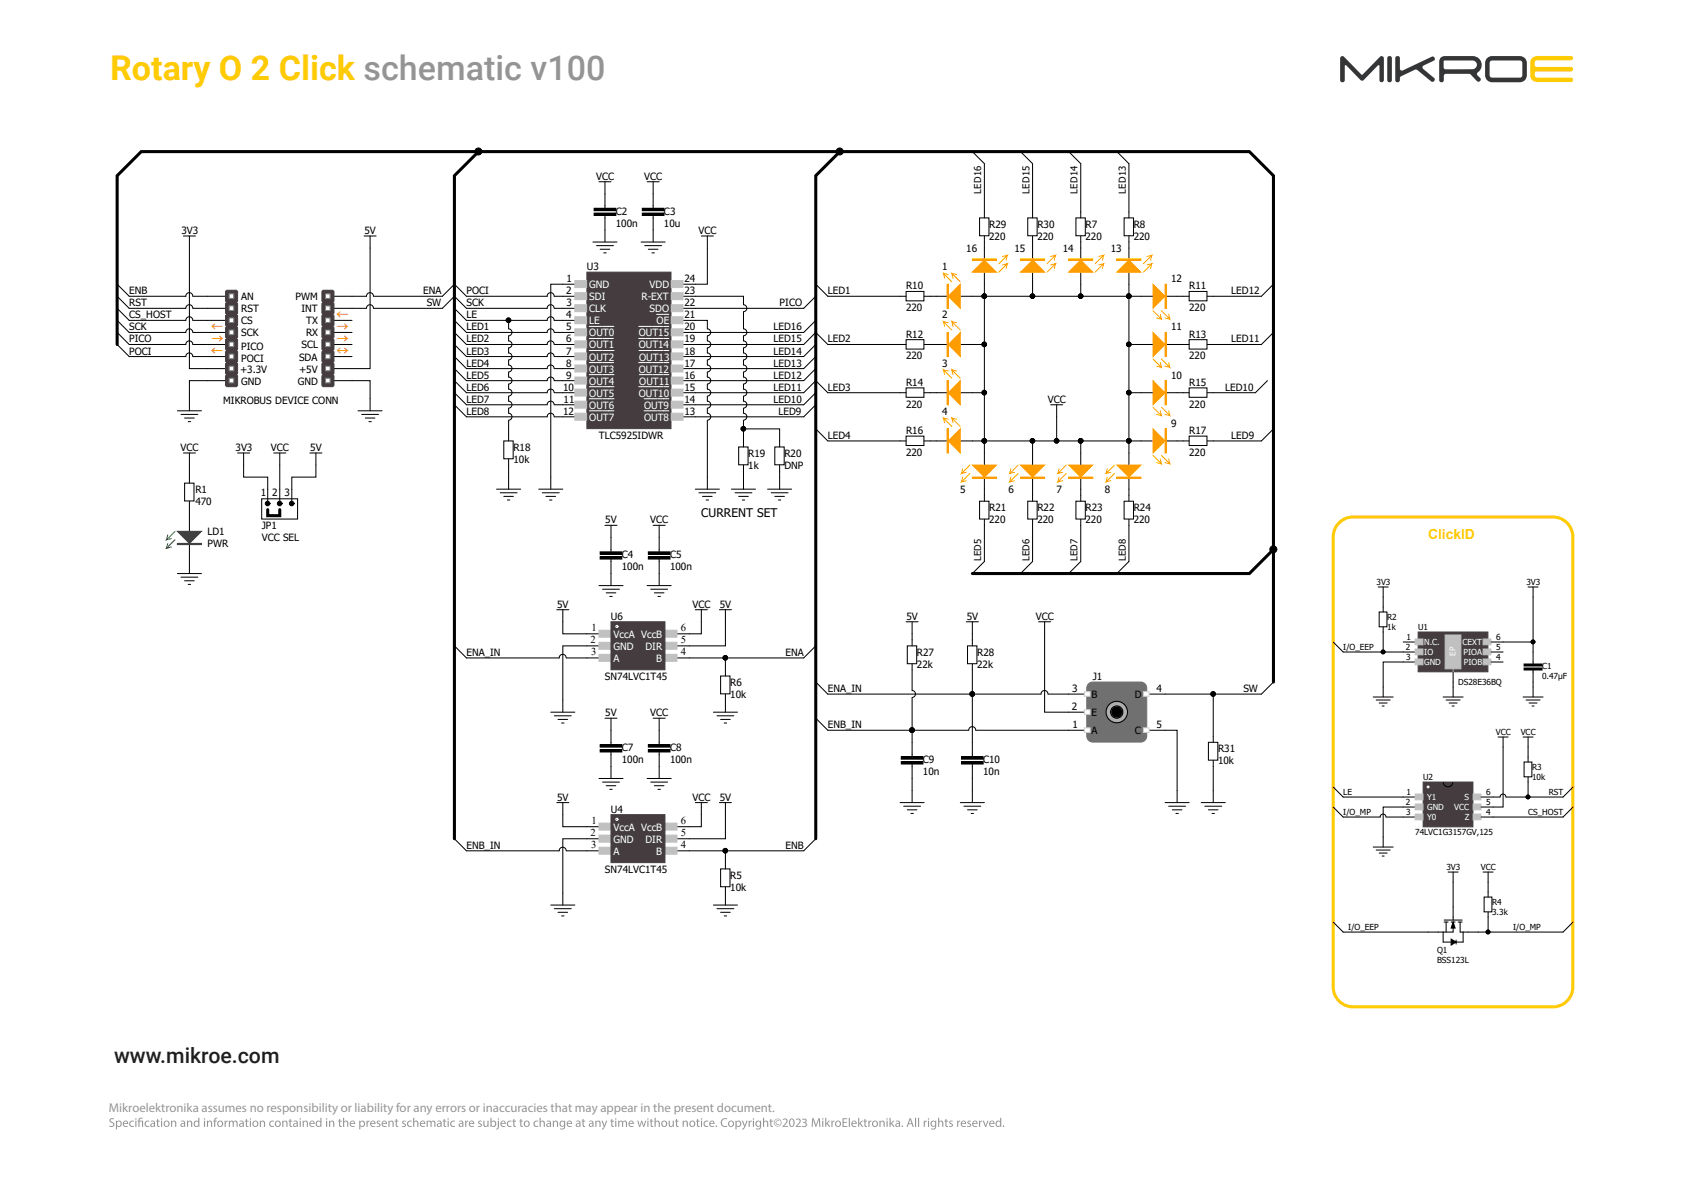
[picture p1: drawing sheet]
<svg xmlns="http://www.w3.org/2000/svg" width="420mm" height="297mm" viewBox="0 0 420 297" stroke-linecap="round" stroke-linejoin="round" font-family="sans-serif">
<defs><g id="words">
<text font-size="8.5" fill="#ffcb05" x="27.4" y="19.9">Rotary O 2 Click schematic v100</text>
<text font-size="5.3" fill="#231f20" x="28.4" y="264.2">www.mikroe.com</text>
<text font-size="3.5" fill="#ffcb05" x="355.1" y="133.9">ClickID</text>
<g font-size="3.2" fill="#939598">
<text x="27" y="276.3">Mikroelektronika assumes no responsibility or liability for any errors or inaccuracies that may appear in the present document.</text>
<text x="199.3" y="280.1">3</text>
</g>
<text font-size="3" x="174.4" y="128.4">CURRENT SET</text>
<g font-size="2.6">
<text x="146.8" y="159.9">2</text>
<text x="147.1" y="156.9">1</text>
<text x="169.3" y="159.9">5</text>
<text x="169.3" y="156.9">6</text>
<text x="147" y="162.9">3</text>
<text x="169.3" y="162.9">4</text>
<text x="146.8" y="207.8">2</text>
<text x="147.1" y="204.8">1</text>
<text x="169.3" y="207.8">5</text>
<text x="169.3" y="204.8">6</text>
<text x="147" y="210.8">3</text>
<text x="169.3" y="210.8">4</text>
</g>
<g font-size="2.5">
<text x="148.2" y="44.7">VCC</text>
<text x="160.2" y="44.7">VCC</text>
<text x="153.1" y="53.4">C2</text>
<text x="165.1" y="53.4">C3</text>
<text x="45.1" y="58.1">3V3</text>
<text x="90.6" y="58.1">5V</text>
<text x="153.1" y="56.3">100n</text>
<text x="165.1" y="56.3">10u</text>
<text x="173.7" y="58.1">VCC</text>
<text x="246" y="56.6">R29</text>
<text x="246" y="59.6">220</text>
<text x="258" y="56.6">R30</text>
<text x="258" y="59.6">220</text>
<text x="269.9" y="56.6">R7</text>
<text x="269.9" y="59.6">220</text>
<text x="281.9" y="56.6">R8</text>
<text x="281.9" y="59.6">220</text>
<text x="240.3" y="62.6">16</text>
<text x="252.3" y="62.6">15</text>
<text x="264.3" y="62.6">14</text>
<text x="276.2" y="62.6">13</text>
<text x="140.9" y="70.1">1</text>
<text x="145.9" y="67.1">U3</text>
<text x="170.2" y="70.1">24</text>
<text x="225.3" y="71.9">R10</text>
<text x="234.3" y="67.1">1</text>
<text x="291.2" y="70.1">12</text>
<text x="295.7" y="71.9">R11</text>
<text x="32.1" y="73.1">ENB</text>
<text x="32.1" y="76.1">RST</text>
<text x="60" y="74.6">AN</text>
<text x="60" y="77.6">RST</text>
<text x="73.5" y="74.6">PWM</text>
<text x="75" y="77.6">INT</text>
<text x="105.2" y="73.1">ENA</text>
<text x="106.1" y="76.1">SW</text>
<text x="116" y="76.1">SCK</text>
<text x="116" y="73.1">POCI</text>
<text x="140.8" y="73.1">2</text>
<text x="140.9" y="76.1">3</text>
<text x="170.2" y="76.1">22</text>
<text x="170.2" y="73.1">23</text>
<text x="193.9" y="76.1">PICO</text>
<text x="205.8" y="73.1">LED1</text>
<text x="225.3" y="77.3">220</text>
<text x="295.7" y="77.3">220</text>
<text x="306.2" y="73.1">LED12</text>
<text x="32.1" y="82.1">SCK</text>
<text x="32.1" y="79.1">CS_HOST</text>
<text x="60" y="80.6">CS</text>
<text x="60" y="83.6">SCK</text>
<text x="76.1" y="83.6">RX</text>
<text x="76.2" y="80.6">TX</text>
<text x="116" y="79.1">LE</text>
<text x="116" y="82.1">LED1</text>
<text x="140.8" y="79.1">4</text>
<text x="140.8" y="82.1">5</text>
<text x="170.2" y="79.1">21</text>
<text x="170.2" y="82.1">20</text>
<text x="192.4" y="82.1">LED16</text>
<text x="225.3" y="83.9">R12</text>
<text x="234.3" y="79.1">2</text>
<text x="291.2" y="82.1">11</text>
<text x="295.7" y="83.9">R13</text>
<text x="32.1" y="85.1">PICO</text>
<text x="32.1" y="88.1">POCI</text>
<text x="60" y="89.9">POCI</text>
<text x="60" y="86.9">PICO</text>
<text x="74.4" y="89.6">SDA</text>
<text x="75" y="86.6">SCL</text>
<text x="116" y="85.1">LED2</text>
<text x="116" y="88.1">LED3</text>
<text x="140.8" y="85.1">6</text>
<text x="140.8" y="88.1">7</text>
<text x="170.2" y="85.1">19</text>
<text x="170.2" y="88.1">18</text>
<text x="192.4" y="85.1">LED15</text>
<text x="192.4" y="88.1">LED14</text>
<text x="205.8" y="85.1">LED2</text>
<text x="225.3" y="89.3">220</text>
<text x="295.7" y="89.3">220</text>
<text x="306.2" y="85.1">LED11</text>
<text x="59.7" y="92.6">+3.3V</text>
<text x="60" y="95.6">GND</text>
<text x="74.1" y="95.6">GND</text>
<text x="74.4" y="92.6">+5V</text>
<text x="116" y="91.1">LED4</text>
<text x="116" y="94.1">LED5</text>
<text x="140.8" y="91.1">8</text>
<text x="140.8" y="94.1">9</text>
<text x="170.2" y="94.1">16</text>
<text x="170.2" y="91.1">17</text>
<text x="192.4" y="91.1">LED13</text>
<text x="192.4" y="94.1">LED12</text>
<text x="225.3" y="95.9">R14</text>
<text x="234.3" y="91.1">3</text>
<text x="291.2" y="94.1">10</text>
<text x="295.7" y="95.9">R15</text>
<text x="55.5" y="100.4">MIKROBUS DEVICE CONN</text>
<text x="116" y="97.1">LED6</text>
<text x="116" y="100.1">LED7</text>
<text x="140" y="97.1">10</text>
<text x="140.2" y="100.1">11</text>
<text x="170.2" y="100.1">14</text>
<text x="170.2" y="97.1">15</text>
<text x="192.4" y="97.1">LED11</text>
<text x="192.4" y="100.1">LED10</text>
<text x="205.8" y="97.1">LED3</text>
<text x="225.3" y="101.3">220</text>
<text x="260.5" y="100.1">VCC</text>
<text x="295.7" y="101.3">220</text>
<text x="304.7" y="97.1">LED10</text>
<text x="116" y="103.1">LED8</text>
<text x="140" y="103.1">12</text>
<text x="170.2" y="103.1">13</text>
<text x="193.6" y="103.1">LED9</text>
<text x="225.3" y="107.9">R16</text>
<text x="234.3" y="103.1">4</text>
<text x="291.2" y="106.1">9</text>
<text x="295.7" y="107.9">R17</text>
<text x="44.9" y="112.1">VCC</text>
<text x="58.6" y="112.1">3V3</text>
<text x="67.4" y="112.1">VCC</text>
<text x="77.1" y="112.1">5V</text>
<text x="127.7" y="112.1">R18</text>
<text x="148.9" y="109.1">TLC5925IDWR</text>
<text x="186.1" y="113.6">R19</text>
<text x="195.1" y="113.6">R20</text>
<text x="205.8" y="109.1">LED4</text>
<text x="225.3" y="113.3">220</text>
<text x="295.7" y="113.3">220</text>
<text x="306.2" y="109.1">LED9</text>
<text x="127.7" y="115.1">10k</text>
<text x="186.1" y="116.6">1k</text>
<text x="195.1" y="116.6">DNP</text>
<text x="48.6" y="122.6">R1</text>
<text x="48.6" y="125.6">470</text>
<text x="64.8" y="123.2">1</text>
<text x="67.7" y="123.2">2</text>
<text x="70.8" y="123.2">3</text>
<text x="238.8" y="122.6">5</text>
<text x="250.8" y="122.6">6</text>
<text x="262.8" y="122.6">7</text>
<text x="274.7" y="122.6">8</text>
<text x="65.1" y="131.6">JP1</text>
<text x="150.5" y="130.1">5V</text>
<text x="161.7" y="130.1">VCC</text>
<text x="246" y="127.1">R21</text>
<text x="246" y="130.1">220</text>
<text x="258" y="127.1">R22</text>
<text x="258" y="130.1">220</text>
<text x="269.9" y="127.1">R23</text>
<text x="269.9" y="130.1">220</text>
<text x="281.9" y="127.1">R24</text>
<text x="281.9" y="130.1">220</text>
<text x="51.6" y="133">LD1</text>
<text x="51.6" y="136">PWR</text>
<text x="65.1" y="134.5">VCC SEL</text>
<text x="154.6" y="138.7">C4</text>
<text x="154.6" y="141.7">100n</text>
<text x="166.6" y="138.7">C5</text>
<text x="166.6" y="141.7">100n</text>
<text x="138.5" y="151">5V</text>
<text x="151.9" y="154">U6</text>
<text x="172.2" y="151">VCC</text>
<text x="179" y="151">5V</text>
<text x="225.4" y="154">5V</text>
<text x="240.4" y="154">5V</text>
<text x="257.5" y="154">VCC</text>
<text x="116" y="163">ENA_IN</text>
<text x="195.4" y="163">ENA</text>
<text x="228" y="163">R27</text>
<text x="228" y="166">22k</text>
<text x="243" y="163">R28</text>
<text x="243" y="166">22k</text>
<text x="150.4" y="169">SN74LVC1T45</text>
<text x="181.6" y="170.5">R6</text>
<text x="181.6" y="173.5">10k</text>
<text x="205.8" y="172">ENA_IN</text>
<text x="266.6" y="172">3</text>
<text x="271.4" y="173.5">B</text>
<text x="271.7" y="169">J1</text>
<text x="282.2" y="173.5">D</text>
<text x="287.6" y="172">4</text>
<text x="309.2" y="172">SW</text>
<text x="150.5" y="178">5V</text>
<text x="161.7" y="178">VCC</text>
<text x="266.6" y="176.5">2</text>
<text x="271.4" y="178">E</text>
<text x="205.8" y="181">ENB_IN</text>
<text x="266.7" y="181">1</text>
<text x="271.4" y="182.5">A</text>
<text x="282.2" y="182.5">C</text>
<text x="287.6" y="181">5</text>
<text x="154.6" y="186.7">C7</text>
<text x="154.6" y="189.7">100n</text>
<text x="166.6" y="186.7">C8</text>
<text x="166.6" y="189.7">100n</text>
<text x="229.5" y="189.7">C9</text>
<text x="244.5" y="189.7">C10</text>
<text x="302.9" y="187">R31</text>
<text x="302.9" y="190">10k</text>
<text x="229.5" y="192.7">10n</text>
<text x="244.5" y="192.7">10n</text>
<text x="138.5" y="199">5V</text>
<text x="151.9" y="202">U4</text>
<text x="172.2" y="199">VCC</text>
<text x="179" y="199">5V</text>
<text x="116" y="210.9">ENB_IN</text>
<text x="195.4" y="210.9">ENB</text>
<text x="150.4" y="216.9">SN74LVC1T45</text>
<text x="181.6" y="218.4">R5</text>
<text x="181.6" y="221.4">10k</text>
</g>
<g font-size="2.5" fill="#fff">
<text x="146.5" y="71.6">GND</text>
<text x="161.5" y="71.6">VDD</text>
<text x="146.5" y="74.6">SDI</text>
<text x="146.5" y="77.6">CLK</text>
<text x="159.5" y="74.6">R-EXT</text>
<text x="161.5" y="77.6">SDO</text>
<text x="146.5" y="83.6">OUT0</text>
<text x="146.5" y="80.6">LE</text>
<text x="158.9" y="83.6">OUT15</text>
<text x="163.3" y="80.6">OE</text>
<text x="146.5" y="86.6">OUT1</text>
<text x="146.5" y="89.6">OUT2</text>
<text x="158.8" y="86.6">OUT14</text>
<text x="158.9" y="89.6">OUT13</text>
<text x="146.5" y="92.6">OUT3</text>
<text x="146.5" y="95.6">OUT4</text>
<text x="158.8" y="92.6">OUT12</text>
<text x="159" y="95.6">OUT11</text>
<text x="146.5" y="101.6">OUT6</text>
<text x="146.5" y="98.6">OUT5</text>
<text x="158.9" y="98.6">OUT10</text>
<text x="160.2" y="101.6">OUT9</text>
<text x="146.5" y="104.6">OUT7</text>
<text x="160.2" y="104.6">OUT8</text>
<text x="152.5" y="158.5">VccA VccB</text>
<text x="152.5" y="161.5">GND</text>
<text x="160.5" y="161.5">DIR</text>
<text x="152.5" y="164.5">A</text>
<text x="163.2" y="164.5">B</text>
<text x="152.5" y="206.5">VccA VccB</text>
<text x="152.5" y="209.5">GND</text>
<text x="160.5" y="209.5">DIR</text>
<text x="152.5" y="212.4">A</text>
<text x="163.2" y="212.4">B</text>
</g>
<g font-size="2.4">
<text x="244" y="48.2" transform="rotate(-90 244 48.2)">LED16</text>
<text x="256" y="48.2" transform="rotate(-90 256 48.2)">LED15</text>
<text x="268" y="48.2" transform="rotate(-90 268 48.2)">LED14</text>
<text x="279.9" y="48.2" transform="rotate(-90 279.9 48.2)">LED13</text>
<text x="244" y="139.6" transform="rotate(-90 244 139.6)">LED5</text>
<text x="256" y="139.6" transform="rotate(-90 256 139.6)">LED6</text>
<text x="268" y="139.6" transform="rotate(-90 268 139.6)">LED7</text>
<text x="279.9" y="139.6" transform="rotate(-90 279.9 139.6)">LED8</text>
</g>
<g font-size="2.1">
<text x="342.3" y="145.5">3V3</text>
<text x="379.6" y="145.5">3V3</text>
<text x="344.9" y="154.2">R2</text>
<text x="334" y="161.6">I/O_EEP</text>
<text x="344.9" y="156.7">1k</text>
<text x="349.6" y="161.6">2</text>
<text x="349.7" y="159.1">1</text>
<text x="352.6" y="156.7">U1</text>
<text x="372" y="161.6">5</text>
<text x="372" y="159.1">6</text>
<text x="349.7" y="164.1">3</text>
<text x="372" y="164.1">4</text>
<text x="383.5" y="166.3">C1</text>
<text x="362.6" y="170.3">DS28E36BQ</text>
<text x="383.5" y="168.8">0.47µF</text>
<text x="371.9" y="182.8">VCC</text>
<text x="378.1" y="182.8">VCC</text>
<text x="381" y="191.5">R3</text>
<text x="334" y="197.7">LE</text>
<text x="349.7" y="197.7">1</text>
<text x="353.9" y="193.9">U2</text>
<text x="369.5" y="197.7">6</text>
<text x="381" y="193.9">10k</text>
<text x="385.1" y="197.7">RST</text>
<text x="334" y="202.6">I/O_MP</text>
<text x="349.6" y="200.2">2</text>
<text x="349.7" y="202.6">3</text>
<text x="369.5" y="200.2">5</text>
<text x="369.5" y="202.6">4</text>
<text x="380" y="202.6">CS_HOST</text>
<text x="351.9" y="207.6">74LVC1G3157GV,125</text>
<text x="359.7" y="216.3">3V3</text>
<text x="368.2" y="216.3">VCC</text>
<text x="371" y="225">R4</text>
<text x="371" y="227.5">3.3k</text>
<text x="335.3" y="231.2">I/O_EEP</text>
<text x="376.3" y="231.2">I/O_MP</text>
<text x="357.4" y="236.9">Q1</text>
<text x="357.4" y="239.4">BSS123L</text>
</g>
<g font-size="2.1" fill="#fff">
<text x="354.1" y="160.4">N.C.</text>
<text x="363.7" y="160.4">CEXT</text>
<text x="354.1" y="162.9">IO</text>
<text x="354.1" y="165.4">GND</text>
<text x="363.9" y="162.9">PIOA</text>
<text x="364" y="165.4">PIOB</text>
<text x="354.9" y="198.9">Y1</text>
<text x="354.9" y="201.4">GND</text>
<text x="354.9" y="203.9">Y0</text>
<text x="361.6" y="201.4">VCC</text>
<text x="364.2" y="198.9">S</text>
<text x="364.3" y="203.9">Z</text>
</g>
<text font-size="2" fill="#fff" x="361.9" y="163" transform="rotate(-90 361.9 163)">EP</text>
</g></defs>
<!-- layer: Layer 1 -->
<path d="M381 14.4l.6-.4 .7-.1h8.4a.54 .54 0 0 1 .5 .5 .54 .54 0 0 1-.5 .6h-8.6a.9 .9 0 0 0-.5 .8 .9 .9 0 0 0 .5 .8h8.6a.58 .58 0 0 1 .5 .6 .58 .58 0 0 1-.5 .6h-8.6a.8 .8 0 0 0-.5 .8 .8 .8 0 0 0 .7 .7h8.4a.55 .55 0 0 1 .5 .5 .55 .55 0 0 1-.5 .6h-8.4a1.74 1.74 0 0 1-1.8-1.8v-3.3z" fill-rule="evenodd" fill="#ffcb05"/>
<path d="M359 15.1l7.2-.1a1.09 1.09 0 0 1 1.1 1.1 1.09 1.09 0 0 1-1.1 1.1h-5.2a2.39 2.39 0 0 1-1.9-.1l-.1-.4zM358.4 14.2l-.4 .5-.1 .6v4.6a.58 .58 0 0 0 .6 .5 .58 .58 0 0 0 .5-.5l.1-1.2 .3-.3h5.9l.4 .1 1.6 1.7a.56 .56 0 0 0 .7-.1 .56 .56 0 0 0 .1-.7l-.3-.3a.72 .72 0 0 1-.5-.6 .72 .72 0 0 1 .5-.7 2.22 2.22 0 0 0 .5-2.5 2.22 2.22 0 0 0-2.1-1.4h-6.9zM347.1 14.1l-.1 .3v5.5a.58 .58 0 0 0 .5 .5 .58 .58 0 0 0 .6-.5v-.7l.3-.2 3.7-1.7 3.8 2.9a.57 .57 0 0 0 .7-.1 .57 .57 0 0 0 0-.7l-2.7-2.3-.2-.4 .3-.4 2.5-1.2a.56 .56 0 0 0 .2-.7 .56 .56 0 0 0-.7-.3l-7.3 3.5-.6-.4v-3l-.5-.3zM345.1 14.1l-.1 .3v5.5a.58 .58 0 0 0 .5 .5 .58 .58 0 0 0 .6-.5v-5.5l-.3-.4zM369.8 14.4l.9-.4 7.2-.1a1.74 1.74 0 0 1 1.8 1.8v3a1.74 1.74 0 0 1-1.8 1.7h-6.8a1.74 1.74 0 0 1-1.8-1.7v-3.4zM370.6 15.2l-.2 .5v3l.3 .5 7.2 .1 .6-.3 .1-3.3-.4-.6-7.1-.1zM333.4 14.1l-.1 .4v5.4a.58 .58 0 0 0 .5 .5 .58 .58 0 0 0 .6-.5v-3.5l.3-.2 3.6 3.7 .4 .2 .4-.2 3.5-3.6 .3-.1 .1 3.7a.55 .55 0 0 0 .6 .5 .55 .55 0 0 0 .5-.5v-5.4l-.3-.5-.6 .1-4.5 4.5-4.5-4.5-.4-.2z" fill-rule="evenodd" fill="#343537"/>
<path d="M249.3 279.9a.2 .2 0 0 1 .4 0 .2 .2 0 0 1-.4 0zM248 278.8a.57 .57 0 0 0-.2 .7 .57 .57 0 0 0 .7 .3l.2-.3a.54 .54 0 0 0-.1-.5 .54 .54 0 0 0-.6-.2zM247.7 278.7l.5-.2 .5 .2v-.9h.3v2.3h-.3v-.3a.7 .7 0 0 1-1 .2 .7 .7 0 0 1-.1-1zM246.4 278.8l-.2 .4h.8l-.1-.4zM246.1 278.7a.67 .67 0 0 1 .9-.1 .67 .67 0 0 1 .3 .8h-1.1a.59 .59 0 0 0 1 .4v.2a.84 .84 0 0 1-1.1-.2 .84 .84 0 0 1 0-1.1zM244.4 278.5h.3l.4 1.3 .4-1.3h.3l-.6 1.6h-.2zM243.4 278.5h.3v.3l.5-.3v.3h-.3l-.2 .3v1h-.3zM242.2 278.8l-.2 .4h.8l-.1-.4zM241.9 278.7a.67 .67 0 0 1 .9-.1 .67 .67 0 0 1 .3 .8h-1.1a.59 .59 0 0 0 1 .4v.2a.84 .84 0 0 1-1.1-.2 .84 .84 0 0 1 0-1.1zM240.6 278.7l.5-.2 .3 .1v.2h-.5l-.1 .2a.55 .55 0 0 1 .7 .6 .55 .55 0 0 1-.7 .5l-.3-.1 .1-.2 .3 .1 .3-.2-.3-.3a.44 .44 0 0 1-.3-.7zM239.4 278.8l-.2 .4h.8l-.2-.4zM239.1 278.7a.67 .67 0 0 1 .8-.1 .67 .67 0 0 1 .3 .8h-1a.59 .59 0 0 0 .9 .4l.1 .2a.84 .84 0 0 1-1.1-.2 .84 .84 0 0 1 0-1.1zM238 278.5h.2l.1 .3 .5-.3v.3h-.3l-.2 .3v1h-.3zM236.1 278.7l.4-.2 .4 .1-.1 .2h-.5v.2a.55 .55 0 0 1 .6 .6 .55 .55 0 0 1-.7 .5l-.2-.1v-.2l.4 .1 .3-.2-.3-.3a.44 .44 0 0 1-.3-.7zM235.1 278.2l.3-.1v.4h.4v.2h-.4v1l.3 .2v.2h-.4l-.2-.3v-1.1h-.3v-.2h.3zM233.3 277.8h.3v1a.55 .55 0 0 1 .9 0l.1 1.3h-.3v-1.1l-.4-.3-.3 .3v1.1h-.3zM231.9 278.8a.61 .61 0 0 0 .2 1.1 .54 .54 0 0 0 .5-.7 .54 .54 0 0 0-.7-.4zM231.6 278.7l.5-.2 .5 .3v-.3h.2v1.3a.81 .81 0 0 1-.4 .9 .81 .81 0 0 1-.9-.1l.1-.2a.57 .57 0 0 0 .7 .1 .57 .57 0 0 0 .2-.7 .72 .72 0 0 1-1.1 0 .72 .72 0 0 1 .2-1.1zM230.8 278.5h.2v1.6h-.2zM230.8 278h.2v.2h-.2zM229.7 278.5h.2l.1 .3 .5-.3v.3h-.3l-.2 .3v1h-.3zM228.3 277.8h.3v2.3h-.3zM227.5 277.8h.3v2.3h-.3zM226.3 278.2l-.3 1h.7zM226.2 277.9h.3l.7 2.2h-.3l-.2-.7h-.7l-.3 .7h-.3zM224.2 279.9a.2 .2 0 0 1 .4 0 .2 .2 0 0 1-.4 0zM223 279.4l-.1 .2a.33 .33 0 0 0 .4 .3 .33 .33 0 0 0 .2-.3v-.3zM222.7 278.6l.5-.1a.55 .55 0 0 1 .6 .6v1h-.2v-.2a.49 .49 0 0 1-.8 .1 .49 .49 0 0 1 .1-.8l.6-.1v-.2l-.3-.2-.4 .1zM221.2 277.8h.3v1.4l.6-.7h.3l-.6 .7 .7 .9h-.4l-.5-.8-.1 .8h-.3zM220.4 278.5h.3v1.6h-.3zM220.5 278h.2v.2h-.2zM218.7 278.5h.2v.3a.57 .57 0 0 1 .7-.3 .57 .57 0 0 1 .4 .7v.9h-.3v-1.1l-.5-.2-.2 .3v1h-.3zM217.3 278.8a.57 .57 0 0 0-.2 .7 .57 .57 0 0 0 .7 .3 .57 .57 0 0 0 .2-.7 .57 .57 0 0 0-.7-.3zM216.8 279.3a.78 .78 0 0 1 1.5 0 .78 .78 0 0 1-1.5 0zM215.9 278.5h.3v.3l.5-.3v.3h-.3l-.2 .3v1h-.3zM215 278.2l.2-.1v.4h.4v.2h-.4v1l.4 .2v.2h-.4l-.2-.3v-1.1h-.3v-.2h.3zM213.4 277.8h.3v1.4l.6-.7h.3l-.6 .7 .7 .9h-.4l-.5-.8-.1 .8h-.3zM212.2 278.8l-.2 .4h.8l-.2-.4zM211.9 278.7a.67 .67 0 0 1 .8-.1 .67 .67 0 0 1 .3 .8h-1a.59 .59 0 0 0 .9 .4l.1 .2a.84 .84 0 0 1-1.1-.2 .84 .84 0 0 1 0-1.1zM211.1 277.8h.2v2.3h-.2zM209.5 277.9h1.2v.3h-.9v.6h.8v.3h-.8v.7h.9v.3h-1.2zM208.1 278.8a.57 .57 0 0 0-.2 .7 .57 .57 0 0 0 .7 .3 .57 .57 0 0 0 .2-.7 .57 .57 0 0 0-.7-.3zM207.6 279.3a.78 .78 0 0 1 1.5 0 .78 .78 0 0 1-1.5 0zM206.7 278.5h.3v.3l.5-.3v.3h-.3l-.2 .3v1h-.3zM205.2 277.8h.3v1.4l.6-.7h.3l-.6 .7 .7 .9h-.3l-.6-.8-.1 .8h-.3zM204.5 278.5h.2v1.6h-.2zM204.5 278h.2v.2h-.2zM202 277.9h.3l.6 1.8 .6-1.8h.4l.1 2.2h-.3v-1.9l-.7 1.9h-.2l-.6-1.9-.1 1.9h-.3zM197.9 278.2a.74 .74 0 0 1 1.2 .1 .74 .74 0 0 1-.4 1.1l-.5 .4h1v.3h-1.3l.8-1a.49 .49 0 0 0 0-.8 .49 .49 0 0 0-.7 .1zM196.7 278.2l-.2 .8a.68 .68 0 0 0 .4 .9 1.07 1.07 0 0 0 0-1.7zM196.4 278.2a.63 .63 0 0 1 .7-.2 .63 .63 0 0 1 .4 .6 .93 .93 0 0 1 .1 1 .93 .93 0 0 1-1 .4 1.39 1.39 0 0 1-.2-1.8zM194.6 278.2a.74 .74 0 0 1 1.2 .1 .74 .74 0 0 1-.4 1.1l-.4 .4h.9v.3h-1.3l.8-1a.49 .49 0 0 0 .1-.8 .49 .49 0 0 0-.8 .1zM193 278.6l.5-.2 .3 .2a.47 .47 0 0 0-.7 .1 .47 .47 0 0 0 0 .6 .47 .47 0 0 0 .7 .1 .55 .55 0 0 1-.8 0 .55 .55 0 0 1 0-.8zM192.6 279a.83 .83 0 0 0 1.6 0 .83 .83 0 0 0-1.6 0zM192.4 279a.97 .97 0 0 1 1.9 0 .97 .97 0 0 1-1.9 0zM191.5 278.2l.3-.1v.4h.4v.2h-.4v1l.4 .2v.2h-.4l-.2-.3-.1-1.1h-.2v-.2h.2zM189.7 277.8h.3v1a.55 .55 0 0 1 1 0v1.3h-.2l-.1-1.1-.3-.3-.4 .3v1.1h-.3zM188.3 278.8a.61 .61 0 0 0 .3 1.1 .54 .54 0 0 0 .4-.7 .54 .54 0 0 0-.7-.4zM188.1 278.7l.4-.2 .5 .3v-.3h.3v1.3a.81 .81 0 0 1-.4 .9 .81 .81 0 0 1-.9-.1v-.2a.57 .57 0 0 0 .7 .1 .57 .57 0 0 0 .3-.7 .72 .72 0 0 1-1.1 0 .72 .72 0 0 1 .2-1.1zM187.2 278.5h.3v1.6h-.3zM187.2 278h.3v.2h-.3zM186.2 278.5h.2v.3l.5-.3v.3h-.2l-.2 .3-.1 1h-.2zM184.5 278.5h.3l.4 1.3 .4-1.3h.3l-.7 1.7-.6 .6v-.3l.5-.5zM183.3 278.9a.51 .51 0 0 0 0 .7 .51 .51 0 0 0 .7 0 .55 .55 0 0 0 0-.6 .55 .55 0 0 0-.6-.2zM182.9 278.5h.2v.3a.71 .71 0 0 1 1-.2 .71 .71 0 0 1 .2 1 .64 .64 0 0 1-1.1 .3v.8h-.3zM181.5 278.8a.57 .57 0 0 0-.2 .7 .57 .57 0 0 0 .7 .3 .57 .57 0 0 0 .2-.7 .57 .57 0 0 0-.7-.3zM181 279.3a.78 .78 0 0 1 1.5 0 .78 .78 0 0 1-1.5 0zM179.7 278.1l.9-.2 .2 .1v.2a.88 .88 0 0 0-1.3 .8 .88 .88 0 0 0 1.3 .8v.2a1.12 1.12 0 0 1-1.5-.4 1.12 1.12 0 0 1 .4-1.5zM177.9 279.9a.2 .2 0 0 1 .4 0 .2 .2 0 0 1-.4 0zM176.8 278.8l-.2 .4h.8l-.1-.4zM176.5 278.7a.67 .67 0 0 1 .9-.1 .67 .67 0 0 1 .3 .8h-1.1a.59 .59 0 0 0 1 .4v.2a.84 .84 0 0 1-1.1-.2 .84 .84 0 0 1 0-1.1zM175.2 278.7l.6-.2 .3 .1v.2a.58 .58 0 0 0-.9 .5 .58 .58 0 0 0 .9 .5v.2a.81 .81 0 0 1-1-.2 .81 .81 0 0 1 .1-1.1zM174.3 278.5h.3v1.6h-.3zM174.3 278h.3v.2h-.3zM173.3 278.2l.3-.1v.4h.4v.2h-.4v1l.4 .2v.2h-.4l-.3-.3v-1.1h-.2v-.2h.2zM171.9 278.8a.57 .57 0 0 0-.2 .7 .57 .57 0 0 0 .7 .3 .57 .57 0 0 0 .2-.7 .57 .57 0 0 0-.7-.3zM171.3 279.3a.8 .8 0 0 1 1.6 0 .8 .8 0 0 1-1.6 0zM169.7 278.5h.3v.3a.57 .57 0 0 1 .7-.3 .57 .57 0 0 1 .4 .7v.9h-.3l-.1-1.1-.4-.2-.3 .3v1h-.3zM168.1 278.2l.3-.1v.4h.4v.2h-.4v1l.3 .2v.2h-.4l-.2-.3v-1.1h-.3v-.2h.3zM166.3 278.5h.2l.1 1.1 .3 .3 .4-.3v-1.1h.3v1.6h-.3v-.3l-.5 .3-.4-.1zM164.9 278.8a.57 .57 0 0 0-.2 .7 .57 .57 0 0 0 .7 .3 .57 .57 0 0 0 .2-.7 .57 .57 0 0 0-.7-.3zM164.4 279.3a.78 .78 0 0 1 1.5 0 .78 .78 0 0 1-1.5 0zM162.8 277.8h.2v1a.55 .55 0 0 1 1 0l.1 1.3h-.3v-1.1l-.4-.3-.3 .3-.1 1.1h-.2zM161.8 278.2l.3-.1v.4h.4v.2h-.4v1l.3 .2v.2h-.4l-.2-.3v-1.1h-.3v-.2h.3zM161 278.5h.3v1.6h-.3zM161 278h.2v.2h-.2zM158.5 278.5h.3l.3 1.3 .4-1.3h.2l.4 1.3 .3-1.3h.3l-.5 1.6h-.3l-.3-1.3-.4 1.3h-.3zM156.7 278.8l-.2 .4h.9l-.2-.4zM156.5 278.7a.67 .67 0 0 1 .8-.1 .67 .67 0 0 1 .3 .8h-1.1a.59 .59 0 0 0 1 .4v.2a.84 .84 0 0 1-1.1-.2 .84 .84 0 0 1 .1-1.1zM153.7 278.5h.3v.3a.52 .52 0 0 1 .4-.3 .52 .52 0 0 1 .5 .3l.3-.3 .5 .1 .2 1.5h-.3v-1.2l-.3-.2-.3 .3v1.1h-.3v-1.2l-.3-.2-.4 .3v1.1h-.3zM153 278.5h.3v1.6h-.3zM153 278h.2v.2h-.2zM152 278.2l.3-.1v.4h.4v.2h-.4v1l.3 .2 .1 .2h-.5l-.2-.3v-1.1h-.2v-.2h.2zM149.6 278.5h.3l.4 1.3 .4-1.3h.3l-.7 1.7-.6 .6-.1-.3 .5-.5zM148 278.5h.3v.3a.57 .57 0 0 1 .7-.3 .57 .57 0 0 1 .4 .7v.9h-.3l-.1-1.1-.5-.2-.2 .3v1h-.3zM146.8 279.4l-.1 .2a.33 .33 0 0 0 .3 .3 .33 .33 0 0 0 .3-.3v-.3zM146.5 278.6l.5-.1a.55 .55 0 0 1 .6 .6v1h-.2l-.1-.2a.49 .49 0 0 1-.7 .1 .49 .49 0 0 1 0-.8l.7-.1v-.2l-.3-.2-.4 .1zM144.9 278.2l.2-.1v.4h.4v.2h-.4v1l.4 .2v.2h-.4l-.2-.3v-1.1h-.3v-.2h.3zM143.5 279.4l-.1 .2a.33 .33 0 0 0 .4 .3 .33 .33 0 0 0 .3-.3v-.3zM143.3 278.6l.5-.1a.55 .55 0 0 1 .6 .6v1h-.3v-.2a.49 .49 0 0 1-.7 .1 .49 .49 0 0 1 0-.8l.7-.1v-.2l-.4-.2-.4 .1zM141.4 278.8l-.2 .4h.8l-.2-.4zM141.1 278.7a.67 .67 0 0 1 .8-.1 .67 .67 0 0 1 .3 .8h-1a.59 .59 0 0 0 .9 .4l.1 .2a.84 .84 0 0 1-1.1-.2 .84 .84 0 0 1 0-1.1zM139.6 278.8a.61 .61 0 0 0 .3 1.1 .54 .54 0 0 0 .4-.7 .54 .54 0 0 0-.7-.4zM139.3 278.7l.5-.2 .5 .3v-.3h.3l-.1 1.3a.81 .81 0 0 1-.3 .9 .81 .81 0 0 1-.9-.1v-.2a.57 .57 0 0 0 .7 .1 .57 .57 0 0 0 .3-.7 .72 .72 0 0 1-1.1 0 .72 .72 0 0 1 .1-1.1zM137.5 278.5h.2v.3a.57 .57 0 0 1 .7-.3 .57 .57 0 0 1 .4 .7v.9h-.3v-1.1l-.5-.2-.2 .3v1h-.3zM136.2 279.4l-.1 .2a.33 .33 0 0 0 .4 .3 .33 .33 0 0 0 .3-.3v-.3zM135.9 278.6l.5-.1a.55 .55 0 0 1 .6 .6v1h-.2v-.2a.49 .49 0 0 1-.8 .1 .49 .49 0 0 1 .1-.8l.6-.1v-.2l-.3-.2-.4 .1zM134.2 277.8h.3v1a.55 .55 0 0 1 .9 0l.1 1.3h-.3v-1.1l-.3-.3-.4 .3v1.1h-.3zM132.9 278.7l.6-.2 .4 .1-.1 .2a.58 .58 0 0 0-.9 .5 .58 .58 0 0 0 .9 .5l.1 .2a.81 .81 0 0 1-1.1-.2 .81 .81 0 0 1 .1-1.1zM130.7 278.8a.57 .57 0 0 0-.2 .7 .57 .57 0 0 0 .7 .3 .57 .57 0 0 0 .2-.7 .57 .57 0 0 0-.7-.3zM130.2 279.3a.78 .78 0 0 1 1.5 0 .78 .78 0 0 1-1.5 0zM129.4 278.2l.2-.1v.4h.4v.2h-.4l.1 1 .3 .2v.2h-.4l-.2-.3v-1.1h-.3v-.2h.3zM127.6 278.2l.3-.1v.4h.4v.2h-.4v1l.4 .2v.2h-.4l-.2-.3-.1-1.1h-.2v-.2h.2zM126.2 278.7l.6-.2 .4 .1v.2a.58 .58 0 0 0-.9 .5 .58 .58 0 0 0 .9 .5v.2a.81 .81 0 0 1-1-.2 .81 .81 0 0 1 0-1.1zM124.9 278.8l-.2 .4h.8l-.1-.4zM124.6 278.7a.67 .67 0 0 1 .8-.1 .67 .67 0 0 1 .4 .8h-1.1a.59 .59 0 0 0 .9 .4l.1 .2a.84 .84 0 0 1-1.1-.2 .84 .84 0 0 1 0-1.1zM123.8 278h.3v.2h-.3zM123.8 278.5h.3v1.7l-.2 .4-.5 .1v-.2l.3-.1 .1-.3zM122.3 278.9a.52 .52 0 0 0 0 .7 .52 .52 0 0 0 .8 0 .55 .55 0 0 0 0-.6 .55 .55 0 0 0-.6-.2zM122 277.8h.2v1a.71 .71 0 0 1 1-.2 .71 .71 0 0 1 .1 1 .64 .64 0 0 1-.5 .5 .64 .64 0 0 1-.6-.3v.3h-.3zM120.2 278.5h.3v1.1l.3 .3 .4-.3v-1.1h.3v1.6h-.2l-.1-.3-.5 .3-.3-.1zM118.9 278.7l.5-.2 .4 .1-.1 .2h-.5v.2a.55 .55 0 0 1 .6 .6 .55 .55 0 0 1-.7 .5l-.3-.1 .1-.2 .4 .1 .3-.2-.3-.3a.44 .44 0 0 1-.4-.7zM117 278.8l-.2 .4h.9l-.2-.4zM116.8 278.7a.67 .67 0 0 1 .8-.1 .67 .67 0 0 1 .3 .8h-1.1a.59 .59 0 0 0 1 .4v.2a.84 .84 0 0 1-1.1-.2 .84 .84 0 0 1 .1-1.1zM115.7 278.5h.2v.3l.5-.3v.3h-.2l-.2 .3v1h-.3zM114.4 279.4l-.1 .2a.33 .33 0 0 0 .4 .3 .33 .33 0 0 0 .3-.3v-.3zM114.1 278.6l.5-.1a.54 .54 0 0 1 .6 .6v1h-.2v-.2a.49 .49 0 0 1-.8 .1 .49 .49 0 0 1 .1-.8l.6-.1v-.2l-.3-.2-.4 .1zM112.2 278.7l.6-.2 .4 .1-.1 .2a.58 .58 0 0 0-.9 .5 .58 .58 0 0 0 .9 .5v.2a.81 .81 0 0 1-1-.2 .81 .81 0 0 1 .1-1.1zM111.3 278.5h.3v1.6h-.3zM111.3 278h.3v.2h-.3zM110.3 278.2l.3-.1v.4h.4v.2h-.4v1l.4 .2v.2h-.4l-.3-.3v-1.1h-.2v-.2h.2zM109 279.4l-.1 .2a.33 .33 0 0 0 .4 .3 .33 .33 0 0 0 .2-.3v-.3zM108.7 278.6l.5-.1a.55 .55 0 0 1 .6 .6v1h-.2v-.2a.49 .49 0 0 1-.8 .1 .49 .49 0 0 1 .1-.8l.6-.1v-.2l-.3-.2-.4 .1zM106.1 278.5h.2v.3a.52 .52 0 0 1 .5-.3 .52 .52 0 0 1 .5 .3l.3-.3 .5 .1 .2 1.5h-.3v-1.2l-.3-.2-.4 .3v1.1h-.2l-.1-1.2-.3-.2-.3 .3v1.1h-.3zM104.9 278.8l-.2 .4h.8l-.2-.4zM104.6 278.7a.67 .67 0 0 1 .8-.1 .67 .67 0 0 1 .3 .8h-1a.59 .59 0 0 0 .9 .4l.1 .2a.84 .84 0 0 1-1.1-.2 .84 .84 0 0 1 0-1.1zM102.7 277.8h.3v1a.55 .55 0 0 1 1 0v1.3h-.2l-.1-1.1-.3-.3-.4 .3v1.1h-.3zM101.4 278.7l.6-.2 .4 .1v.2a.58 .58 0 0 0-.9 .5 .58 .58 0 0 0 .9 .5v.2a.81 .81 0 0 1-1-.2 .81 .81 0 0 1 0-1.1zM100.1 278.7l.4-.2 .4 .1-.1 .2h-.5v.2a.55 .55 0 0 1 .6 .6 .55 .55 0 0 1-.7 .5l-.3-.1 .1-.2 .4 .1 .3-.2-.3-.3a.44 .44 0 0 1-.3-.7zM98.4 278.2l.3-.1v.4h.4v.2h-.4v1l.3 .2 .1 .2h-.5l-.2-.3v-1.1h-.2v-.2h.2zM96.6 278.5h.2v.3a.57 .57 0 0 1 .7-.3 .57 .57 0 0 1 .4 .7v.9h-.3v-1.1l-.5-.2-.2 .3v1h-.3zM95.3 278.8l-.1 .4h.8l-.2-.4zM95.1 278.7a.67 .67 0 0 1 .8-.1 .67 .67 0 0 1 .3 .8h-1.1a.59 .59 0 0 0 1 .4v.2a.84 .84 0 0 1-1-.2 .84 .84 0 0 1 0-1.1zM93.7 278.7l.5-.2 .4 .1-.1 .2h-.5v.2a.55 .55 0 0 1 .6 .6 .55 .55 0 0 1-.7 .5l-.3-.1 .1-.2 .4 .1 .3-.2-.3-.3a.44 .44 0 0 1-.4-.7zM92.5 278.8l-.2 .4h.8l-.1-.4zM92.2 278.7a.67 .67 0 0 1 .9-.1 .67 .67 0 0 1 .3 .8h-1.1a.59 .59 0 0 0 1 .4v.2a.84 .84 0 0 1-1.1-.2 .84 .84 0 0 1 0-1.1zM91.1 278.5h.3v.3l.5-.3v.3h-.3l-.2 .3v1h-.3zM89.7 278.9a.51 .51 0 0 0 0 .7 .51 .51 0 0 0 .8 0 .55 .55 0 0 0-.1-.6 .55 .55 0 0 0-.5-.2zM89.3 278.5h.3v.3a.71 .71 0 0 1 1-.2 .71 .71 0 0 1 .1 1 .64 .64 0 0 1-1.1 .3v.8h-.3zM87.4 278.8l-.2 .4h.8l-.1-.4zM87.1 278.7a.67 .67 0 0 1 .9-.1 .67 .67 0 0 1 .3 .8h-1.1a.59 .59 0 0 0 1 .4v.2a.84 .84 0 0 1-1.1-.2 .84 .84 0 0 1 0-1.1zM85.3 277.8h.3v1a.55 .55 0 0 1 1 0v1.3h-.3v-1.1l-.3-.3-.4 .3v1.1h-.3zM84.3 278.2l.3-.1v.4h.4v.2h-.4v1l.4 .2v.2h-.4l-.3-.3v-1.1h-.2v-.2h.2zM81.8 278.5h.3v.3a.57 .57 0 0 1 .7-.3 .57 .57 0 0 1 .3 .7v.9h-.3v-1.1l-.5-.2-.2 .3v1h-.3zM81.1 278.5h.3v1.6h-.3zM81.1 278h.2v.2h-.2zM79 278.8a.57 .57 0 0 0-.2 .7 .57 .57 0 0 0 .6 .3l.2-.3a.54 .54 0 0 0 0-.5 .54 .54 0 0 0-.6-.2zM78.7 278.7l.5-.2 .5 .2v-.9h.2l.1 2.3h-.3v-.3a.7 .7 0 0 1-1 .2 .7 .7 0 0 1-.1-1zM77.4 278.8l-.2 .4h.8l-.1-.4zM77.1 278.7a.67 .67 0 0 1 .8-.1 .67 .67 0 0 1 .4 .8h-1.1a.59 .59 0 0 0 .9 .4l.1 .2a.84 .84 0 0 1-1.1-.2 .84 .84 0 0 1 0-1.1zM75.2 278.5h.3v.3a.57 .57 0 0 1 .7-.3 .57 .57 0 0 1 .4 .7v.9h-.3v-1.1l-.5-.2-.3 .3v1h-.2zM74.5 278.5h.3v1.6h-.3zM74.5 278h.3v.2h-.3zM73.2 279.4l-.1 .2a.33 .33 0 0 0 .4 .3 .33 .33 0 0 0 .3-.3v-.3zM73 278.6l.5-.1a.55 .55 0 0 1 .6 .6v1h-.3v-.2a.49 .49 0 0 1-.7 .1 .49 .49 0 0 1 0-.8l.7-.1v-.2l-.4-.2-.4 .1zM72 278.2l.3-.1v.4h.4v.2h-.4v1l.3 .2 .1 .2h-.5l-.2-.3v-1.1h-.2v-.2h.2zM70.2 278.5h.2v.3a.57 .57 0 0 1 .7-.3 .57 .57 0 0 1 .4 .7v.9h-.3v-1.1l-.5-.2-.2 .3v1h-.3zM68.8 278.8a.57 .57 0 0 0-.2 .7 .57 .57 0 0 0 .7 .3 .57 .57 0 0 0 .2-.7 .57 .57 0 0 0-.7-.3zM68.3 279.3a.78 .78 0 0 1 1.5 0 .78 .78 0 0 1-1.5 0zM67.2 278.7l.6-.2 .3 .1v.2a.58 .58 0 0 0-.9 .5 .58 .58 0 0 0 .9 .5v.2a.81 .81 0 0 1-1-.2 .81 .81 0 0 1 .1-1.1zM64.6 278.5h.2l.1 .3a.57 .57 0 0 1 .6-.3 .57 .57 0 0 1 .4 .7v.9h-.3v-1.1l-.5-.2-.2 .3v1h-.3zM63.2 278.8a.57 .57 0 0 0-.2 .7 .57 .57 0 0 0 .7 .3 .57 .57 0 0 0 .2-.7 .57 .57 0 0 0-.7-.3zM62.7 279.3a.8 .8 0 0 1 1.6 0 .8 .8 0 0 1-1.6 0zM62.1 278.5h.3v1.6h-.3zM62.1 278h.3v.2h-.3zM61.1 278.2l.3-.1v.4h.4v.2h-.4v1l.4 .2v.2h-.4l-.2-.3-.1-1.1h-.2v-.2h.2zM59.8 279.4l-.1 .2a.33 .33 0 0 0 .4 .3 .33 .33 0 0 0 .3-.3v-.3zM59.5 278.6l.5-.1a.55 .55 0 0 1 .6 .6l.1 1h-.3v-.2a.49 .49 0 0 1-.8 .1 .49 .49 0 0 1 .1-.8l.7-.1-.1-.2-.3-.2-.4 .1zM56.9 278.5h.2v.3a.52 .52 0 0 1 .5-.3 .52 .52 0 0 1 .5 .3l.3-.3 .5 .1 .2 1.5h-.3v-1.2l-.3-.2-.3 .3-.1 1.1h-.2l-.1-1.2-.3-.2-.3 .3v1.1h-.3zM55.8 278.5h.3v.3l.5-.3v.3h-.3l-.2 .3v1h-.2zM54.5 278.8a.57 .57 0 0 0-.2 .7 .57 .57 0 0 0 .7 .3 .57 .57 0 0 0 .2-.7 .57 .57 0 0 0-.7-.3zM53.9 279.3a.8 .8 0 0 1 1.6 0 .8 .8 0 0 1-1.6 0zM53.4 277.9l.6-.1v.2l-.4 .2-.1 .3h.4v.2h-.4v1.4h-.2v-1.4h-.3v-.2h.3zM51.4 278.5h.3v.3a.57 .57 0 0 1 .7-.3 .57 .57 0 0 1 .4 .7v.9h-.3v-1.1l-.5-.2-.3 .3v1h-.2zM50.7 278.5h.3v1.6h-.3zM50.7 278h.3v.2h-.3zM48.6 278.8a.57 .57 0 0 0-.2 .7 .57 .57 0 0 0 .7 .3l.2-.3a.54 .54 0 0 0-.1-.5 .54 .54 0 0 0-.6-.2zM48.3 278.7l.5-.2 .5 .2v-.9h.3v2.3h-.3v-.3a.7 .7 0 0 1-1 .2 .7 .7 0 0 1-.1-1zM46.5 278.5h.2v.3a.57 .57 0 0 1 .7-.3 .57 .57 0 0 1 .4 .7v.9h-.3v-1.1l-.5-.2-.2 .3v1h-.3zM45.2 279.4l-.1 .2a.33 .33 0 0 0 .4 .3 .33 .33 0 0 0 .3-.3v-.3zM45 278.6l.5-.1a.55 .55 0 0 1 .5 .6l.1 1h-.3v-.2a.49 .49 0 0 1-.7 .1 .49 .49 0 0 1 0-.8l.7-.1-.1-.2-.3-.2-.4 .1zM42.5 278.5h.3v.3a.57 .57 0 0 1 .7-.3 .57 .57 0 0 1 .3 .7v.9h-.2l-.1-1.1-.5-.2-.2 .3v1h-.3zM41.2 278.8a.57 .57 0 0 0-.2 .7 .57 .57 0 0 0 .7 .3 .57 .57 0 0 0 .2-.7 .57 .57 0 0 0-.7-.3zM40.6 279.3a.8 .8 0 0 1 1.6 0 .8 .8 0 0 1-1.6 0zM40 278.5h.3v1.6h-.3zM40.1 278h.2v.2h-.2zM39.1 278.2l.2-.1v.4h.4v.2h-.4v1l.4 .2v.2h-.4l-.2-.3v-1.1h-.3v-.2h.3zM37.7 279.4l-.1 .2a.33 .33 0 0 0 .4 .3 .33 .33 0 0 0 .3-.3v-.3zM37.5 278.6l.5-.1a.55 .55 0 0 1 .6 .6v1h-.3v-.2a.49 .49 0 0 1-.7 .1 .49 .49 0 0 1 0-.8l.7-.1v-.2l-.4-.2-.4 .1zM36.2 278.7l.6-.2 .4 .1-.1 .2a.58 .58 0 0 0-.9 .5 .58 .58 0 0 0 .9 .5v.2a.81 .81 0 0 1-1-.2 .81 .81 0 0 1 .1-1.1zM34.6 278l.5-.2 .4 .1-.1 .2h-.6l-.1 .4h.9v1.6h-.3v-1.4h-.6v1.4h-.3v-1.4h-.2v-.2h.2zM33.6 278.5h.3v1.6h-.3zM33.7 278h.2v.2h-.2zM32.3 278.7l.6-.2 .4 .1v.2a.58 .58 0 0 0-.9 .5 .58 .58 0 0 0 .9 .5v.2a.81 .81 0 0 1-1-.2 .81 .81 0 0 1 0-1.1zM31 278.8l-.2 .4h.8l-.1-.4zM30.7 278.7a.67 .67 0 0 1 .8-.1 .67 .67 0 0 1 .4 .8h-1.1a.59 .59 0 0 0 .9 .4l.1 .2a.84 .84 0 0 1-1.1-.2 .84 .84 0 0 1 0-1.1zM29.2 278.9a.51 .51 0 0 0 0 .7 .51 .51 0 0 0 .7 0 .55 .55 0 0 0 0-.6 .55 .55 0 0 0-.5-.2zM28.8 278.5h.3v.3a.71 .71 0 0 1 1-.2 .71 .71 0 0 1 .1 1 .64 .64 0 0 1-1.1 .3v.8h-.3zM27.4 278.1l.5-.2 .5 .1-.1 .2-.4-.1-.4 .2 .2 .4a.74 .74 0 0 1 .7 1.1 .74 .74 0 0 1-1.2 .2v-.3a.46 .46 0 0 0 .8 .1 .46 .46 0 0 0-.2-.7 .6 .6 0 0 1-.5-.4 .6 .6 0 0 1 .1-.6z" fill="#939598"/>
<path d="M391.2 199.3v32.4M350.2 250.3h32.3" fill="none" stroke="#e00" stroke-width=".25"/>
<g fill="none" stroke="#000" stroke-width=".25">
<path d="M45.6 58.7h3M47.1 58.7v3M90.5 58.7h3M92 58.7v3M45.6 112.6h3M47.1 112.6v3M47.1 118.6v1.5M45.9 120.1h2.3v4.4h-2.3zM47.1 124.6v1.5M47.1 129.1v3M47.1 135.1v3M47.1 139.6v2.9"/>
<path d="M44.1 142.5h6M45 143.4h4.2M45.9 144.3h2.4M46.8 145.2h.6"/>
</g>
<path d="M44.1 135.2h6" fill="none" stroke="#00bf00" stroke-width=".3"/>
<path d="M44.1 135.1h6v.3h-6z" fill="none" stroke="#00bf00" stroke-width=".25"/>
<path d="M44.1 132.1h6l-3 3z" fill="#00bf00"/>
<path d="M41.7 135.1l-.3 1.2M41.7 133l-.3 1.2M43.5 134.2l-2.1 2.1 1.2-.3M43.5 132.1l-2.1 2.1 1.2-.3M44.1 132.1h6l-3 3z" fill="none" stroke="#00bf00" stroke-width=".25"/>
<g fill="none" stroke="#000" stroke-width=".25">
<path d="M51.6 73.6h4.5M51.6 76.6h4.5M51.6 79.6h4.5M83 73.6h4.5M83 76.6h4.5M83 79.6h4.5M47.1 99.1v3M51.6 82.6h4.5M51.6 85.6h4.5M51.6 88.6h4.5M51.6 91.6h4.5M51.6 94.6h4.5"/>
<path d="M83 82.6h4.5M83 85.6h4.5M83 88.6h4.5M83 91.6h4.5M83 94.6h4.5M92 99.1v3M44.1 102.1h6M45 103h4.2M45.9 103.9h2.4M46.8 104.8h.6M59.1 112.6h3M60.6 112.6v3"/>
<path d="M68.1 112.6h3M69.6 112.6v3M77.1 112.6h2.9M78.6 112.6v3M89 102.1h6M89.9 103h4.2M90.8 103.9h2.4M91.7 104.8h.6M65.1 124h8.9v5h-8.9zM66.6 121.6v3M69.6 121.6v3M72.6 121.6v3"/>
</g>
<path d="M66.6 126.7v1.5h3v-1.5" fill="none" stroke="#000" stroke-width=".76"/>
<g fill="#000" stroke="#000" stroke-width=".25">
<path d="M66.1 124.8a.57 .57 0 0 0 .3 .9 .57 .57 0 0 0 .7-.5l-.6-.1 .6 .1a.57 .57 0 0 0-.4-.6 .57 .57 0 0 0-.6 .2zM66.5 125.1l.6 .1z" fill-rule="evenodd"/>
<path d="M69.1 124.8a.57 .57 0 0 0 .3 .9 .57 .57 0 0 0 .7-.5l-.6-.1 .6 .1a.57 .57 0 0 0-.4-.6 .57 .57 0 0 0-.6 .2zM69.5 125.1l.6 .1z" fill-rule="evenodd"/>
<path d="M72.1 124.8a.57 .57 0 0 0 .3 .9 .57 .57 0 0 0 .7-.5l-.6-.1 .6 .1a.57 .57 0 0 0-.4-.6 .57 .57 0 0 0-.6 .2zM72.5 125.1l.6 .1z" fill-rule="evenodd"/>
</g>
<path d="M56.1 72.4l.3-.3h2.4l.3 .3v2.4l-.3 .3h-2.4l-.3-.3z" fill-rule="evenodd" fill="#443c3e"/>
<path d="M56.1 72.4l.3-.3h2.4l.3 .3v2.4l-.3 .3h-2.4l-.3-.3z" fill="none" stroke="#443c3e" stroke-width=".25"/>
<path d="M56.1 75.4l.3-.3h2.4l.3 .3v2.4l-.3 .3h-2.4l-.3-.3z" fill-rule="evenodd" fill="#443c3e"/>
<path d="M56.4 75.1h2.4l.3 .3v2.4l-.3 .3h-2.4l-.3-.3v-2.4z" fill="none" stroke="#443c3e" stroke-width=".25"/>
<g fill="#fff" stroke="#808080" stroke-width=".25">
<path d="M57 73h1.1v1.2h-1.1z"/>
<path d="M57 76h1.1v1.2h-1.1z"/>
</g>
<path d="M56.1 78.4l.3-.3h2.4l.3 .3v2.4l-.3 .3h-2.4l-.3-.3z" fill-rule="evenodd" fill="#443c3e"/>
<path d="M56.1 78.4l.3-.3h2.4l.3 .3v2.4l-.3 .3h-2.4l-.3-.3z" fill="none" stroke="#443c3e" stroke-width=".25"/>
<path d="M56.4 81.1h2.4l.3 .3v2.4l-.3 .3h-2.4l-.3-.3v-2.4z" fill-rule="evenodd" fill="#443c3e"/>
<path d="M56.4 81.1h2.4l.3 .3v2.4l-.3 .3h-2.4l-.3-.3v-2.4z" fill="none" stroke="#443c3e" stroke-width=".25"/>
<g fill="#fff" stroke="#808080" stroke-width=".25">
<path d="M57 79h1.1v1.2h-1.1z"/>
<path d="M57 82h1.1v1.2h-1.1z"/>
</g>
<path d="M56.1 84.4l.3-.3h2.4l.3 .3v2.4l-.3 .3h-2.4l-.3-.3z" fill-rule="evenodd" fill="#443c3e"/>
<path d="M56.4 84.1h2.4l.3 .3v2.4l-.3 .3h-2.4l-.3-.3v-2.4z" fill="none" stroke="#443c3e" stroke-width=".25"/>
<path d="M56.4 87.1h2.4l.3 .3v2.4l-.3 .3h-2.4l-.3-.3v-2.4z" fill-rule="evenodd" fill="#443c3e"/>
<path d="M56.4 87.1h2.4l.3 .3v2.4l-.3 .3h-2.4l-.3-.3v-2.4z" fill="none" stroke="#443c3e" stroke-width=".25"/>
<g fill="#fff" stroke="#808080" stroke-width=".25">
<path d="M57 85h1.1v1.2h-1.1z"/>
<path d="M57 88h1.1v1.2h-1.1z"/>
</g>
<path d="M56.4 90.1h2.4l.3 .3v2.4l-.3 .3h-2.4l-.3-.3v-2.4z" fill-rule="evenodd" fill="#443c3e"/>
<path d="M56.4 90.1h2.4l.3 .3v2.4l-.3 .3h-2.4l-.3-.3v-2.4z" fill="none" stroke="#443c3e" stroke-width=".25"/>
<path d="M56.1 93.4l.3-.3h2.4l.3 .3v2.4l-.3 .3h-2.4l-.3-.3z" fill-rule="evenodd" fill="#443c3e"/>
<path d="M56.1 93.4l.3-.3h2.4l.3 .3v2.4l-.3 .3h-2.4l-.3-.3z" fill="none" stroke="#443c3e" stroke-width=".25"/>
<g fill="#fff" stroke="#808080" stroke-width=".25">
<path d="M57 91h1.1v1.2h-1.1z"/>
<path d="M57 94h1.1v1.1h-1.1z"/>
</g>
<path d="M80 72.4l.3-.3h2.4l.3 .3v2.4l-.3 .3h-2.4l-.3-.3z" fill-rule="evenodd" fill="#443c3e"/>
<path d="M80 72.4l.3-.3h2.4l.3 .3v2.4l-.3 .3h-2.4l-.3-.3z" fill="none" stroke="#443c3e" stroke-width=".25"/>
<path d="M80 75.4l.3-.3h2.4l.3 .3v2.4l-.3 .3h-2.4l-.3-.3z" fill-rule="evenodd" fill="#443c3e"/>
<path d="M80.3 75.1h2.4l.3 .3v2.4l-.3 .3h-2.4l-.3-.3v-2.4z" fill="none" stroke="#443c3e" stroke-width=".25"/>
<g fill="#fff" stroke="#808080" stroke-width=".25">
<path d="M80.9 73h1.2v1.2h-1.2z"/>
<path d="M80.9 76h1.2v1.2h-1.2z"/>
</g>
<path d="M80 78.4l.3-.3h2.4l.3 .3v2.4l-.3 .3h-2.4l-.3-.3z" fill-rule="evenodd" fill="#443c3e"/>
<path d="M80 78.4l.3-.3h2.4l.3 .3v2.4l-.3 .3h-2.4l-.3-.3z" fill="none" stroke="#443c3e" stroke-width=".25"/>
<path d="M80.3 81.1h2.4l.3 .3v2.4l-.3 .3h-2.4l-.3-.3v-2.4z" fill-rule="evenodd" fill="#443c3e"/>
<path d="M80.3 81.1h2.4l.3 .3v2.4l-.3 .3h-2.4l-.3-.3v-2.4z" fill="none" stroke="#443c3e" stroke-width=".25"/>
<g fill="#fff" stroke="#808080" stroke-width=".25">
<path d="M80.9 79h1.2v1.2h-1.2z"/>
<path d="M80.9 82h1.2v1.2h-1.2z"/>
</g>
<path d="M80 84.4l.3-.3h2.4l.3 .3v2.4l-.3 .3h-2.4l-.3-.3z" fill-rule="evenodd" fill="#443c3e"/>
<path d="M80.3 84.1h2.4l.3 .3v2.4l-.3 .3h-2.4l-.3-.3v-2.4z" fill="none" stroke="#443c3e" stroke-width=".25"/>
<path d="M80.3 87.1h2.4l.3 .3v2.4l-.3 .3h-2.4l-.3-.3v-2.4z" fill-rule="evenodd" fill="#443c3e"/>
<path d="M80.3 87.1h2.4l.3 .3v2.4l-.3 .3h-2.4l-.3-.3v-2.4z" fill="none" stroke="#443c3e" stroke-width=".25"/>
<g fill="#fff" stroke="#808080" stroke-width=".25">
<path d="M80.9 85h1.2v1.2h-1.2z"/>
<path d="M80.9 88h1.2v1.2h-1.2z"/>
</g>
<path d="M80.3 90.1h2.4l.3 .3v2.4l-.3 .3h-2.4l-.3-.3v-2.4z" fill-rule="evenodd" fill="#443c3e"/>
<path d="M80.3 90.1h2.4l.3 .3v2.4l-.3 .3h-2.4l-.3-.3v-2.4z" fill="none" stroke="#443c3e" stroke-width=".25"/>
<path d="M80 93.4l.3-.3h2.4l.3 .3v2.4l-.3 .3h-2.4l-.3-.3z" fill-rule="evenodd" fill="#443c3e"/>
<path d="M80 93.4l.3-.3h2.4l.3 .3v2.4l-.3 .3h-2.4l-.3-.3z" fill="none" stroke="#443c3e" stroke-width=".25"/>
<g fill="#fff" stroke="#808080" stroke-width=".25">
<path d="M80.9 91h1.2v1.2h-1.2z"/>
<path d="M80.9 94h1.2v1.1h-1.2z"/>
</g>
<g fill="none" stroke="#ee0e22" stroke-width=".25">
<path d="M84.5 77.5l-.6 .6M86.3 78.1h-2.4l.6 .6M52.8 84.1h2.4l-.6 .6M53.4 86.5l-.6 .6M53.4 80.5l-.6 .6M54.6 83.5l.6 .6M55.2 87.1h-2.4l.6 .6M55.2 81.1h-2.4l.6 .6M83.9 81.1h2.4l-.6 .6M83.9 84.1h2.4l-.6 .6M83.9 87.1h2.4l-.6 .6M83.9 87.1l.6 .6"/>
<path d="M84.5 86.5l-.6 .6M85.7 80.5l.6 .6M85.7 83.5l.6 .6M85.7 86.5l.6 .6"/>
</g>
<g fill="none" stroke="#000" stroke-width=".25">
<path d="M174.4 58.7h3M175.9 58.7v3M29.1 73.6l3 3M29.1 76.6l3 3M29.1 79.6l3 3M140 70.6h2.9M140 73.6h2.9M140 76.6h2.9M140 79.6h2.9M169.9 70.6h3M169.9 73.6h3M169.9 76.6h3"/>
<path d="M169.9 79.6h3M29.1 82.6l3 3M29.1 85.6l3 3M140 82.6h2.9M140 94.6h2.9M140 85.6h2.9M140 88.6h2.9M140 91.6h2.9M140 97.6h2.9M169.9 82.6h3M169.9 94.6h3M169.9 85.6h3"/>
<path d="M169.9 88.6h3M169.9 91.6h3M169.9 97.6h3M137 118.6v3M140 100.6h2.9M140 103.6h2.9M169.9 100.6h3M169.9 103.6h3M134 121.6h6M134.9 122.5h4.2M135.8 123.4h2.4M136.7 124.3h.6"/>
</g>
<path d="M145.9 67.6h21v38.9h-21z" fill="#443c3e" stroke="#443c3e" stroke-width=".25"/>
<g fill="none" stroke="#fff" stroke-width=".25">
<path d="M163.3 78.1h1.6M165 78.1h1.3M146.5 81.1h1.7M146.5 93.1h1.7M146.5 84.1h1.7M146.5 87.1h1.7M146.5 90.1h1.7M146.5 96.1h1.7M146.5 99.1h1.7M148.3 81.1h1.5M148.3 93.1h1.5M148.3 84.1h1.5"/>
<path d="M148.3 87.1h1.5M148.3 90.1h1.5M148.3 96.1h1.5M148.3 99.1h1.5M150 81.1h2.7M150 93.1h2.7M150 84.1h2.5M150 87.1h2.7M150 90.1h2.6M150 96.1h2.7M150 99.1h2.7M158.8 84.1h1.7"/>
<path d="M158.8 90.1h1.7M158.9 81.1h1.6M158.9 96.1h1.6M158.9 87.1h1.7M159 93.1h1.6M160.2 99.1h1.6M160.6 84.1h1.5M160.6 90.1h1.5M160.6 81.1h1.5M160.6 96.1h1.5M160.7 87.1h1.4M160.7 93.1h1.5"/>
<path d="M161.9 99.1h1.5M162.2 84.1h2.6M162.2 90.1h2.6M162.3 81.1h2.5M162.3 96.1h2.5M162.3 87.1h2.6M162.4 93.1h2.6M163.6 99.1h2.7M165 84.1h1.3M165 90.1h1.3M165.1 81.1h1.2M165.1 96.1h1.2"/>
<path d="M165.1 87.1h1.2M165.2 93.1h1.1M146.5 102.1h1.7M148.3 102.1h1.5M150 102.1h2.7M160.2 102.1h1.6M161.9 102.1h1.5M163.6 102.1h2.7"/>
</g>
<g fill="#c0c0c0" stroke="#c0c0c0" stroke-width=".25">
<path d="M142.9 69.7h3v1.8h-3z"/>
<path d="M142.9 72.7h3v1.8h-3z"/>
<path d="M142.9 75.7h3v1.8h-3z"/>
<path d="M166.9 93.7h2.9v1.7h-2.9z"/>
<path d="M142.9 81.7h3v1.8h-3z"/>
<path d="M142.9 78.7h3v1.8h-3z"/>
<path d="M142.9 84.7h3v1.8h-3z"/>
<path d="M142.9 87.7h3v1.8h-3z"/>
<path d="M142.9 90.7h3v1.8h-3z"/>
<path d="M166.9 96.7h2.9v1.7h-2.9z"/>
<path d="M166.9 99.7h2.9v1.7h-2.9z"/>
<path d="M166.9 102.7h2.9v1.7h-2.9z"/>
<path d="M142.9 102.7h3v1.7h-3z"/>
<path d="M142.9 99.7h3v1.7h-3z"/>
<path d="M142.9 96.7h3v1.7h-3z"/>
<path d="M142.9 93.7h3v1.7h-3z"/>
<path d="M166.9 90.7h2.9v1.8h-2.9z"/>
<path d="M166.9 87.7h2.9v1.8h-2.9z"/>
<path d="M166.9 84.7h2.9v1.8h-2.9z"/>
<path d="M166.9 81.7h2.9v1.8h-2.9z"/>
<path d="M166.9 78.7h2.9v1.8h-2.9z"/>
<path d="M166.9 75.7h2.9v1.8h-2.9z"/>
<path d="M166.9 72.7h2.9v1.8h-2.9z"/>
<path d="M166.9 69.7h2.9v1.8h-2.9z"/>
</g>
<path d="M333.3 129.7a4.9 4.9 0 0 1 3.2-1.2h49.6a5 5 0 0 1 5 5v111.8a5 5 0 0 1-5 4.9h-49.6a5 5 0 0 1-5-4.9v-111.8a5 5 0 0 1 1.8-3.8z" fill="#fff"/>
<path d="M333.3 129.7a4.9 4.9 0 0 1 3.2-1.2h49.6a5 5 0 0 1 5 5v111.8a5 5 0 0 1-5 4.9h-49.6a5 5 0 0 1-5-4.9v-111.8a5 5 0 0 1 1.8-3.8z" fill="none" stroke="#ffcb05" stroke-width=".76"/>
<g fill="none" stroke="#000" stroke-width=".25">
<path d="M241.8 37.7l3 3M253.8 37.7l3 3M265.8 37.7l2.9 3M277.7 37.7l3 3M147.7 53h5.4v.6h-5.4zM147.7 51.8h5.4v.6h-5.4zM148.9 45.2h3M150.4 45.2v6.6M150.4 53.6v6.6M159.7 53h5.4v.6h-5.4zM159.7 51.8h5.4v.6h-5.4zM160.9 45.2h3"/>
<path d="M162.4 45.2v6.6M162.4 53.6v6.6M243.6 54.2h2.3v4.4h-2.3zM244.8 52.7v1.5M244.8 58.7v1.5M255.6 54.2h2.3v4.4h-2.3zM256.8 52.7v1.5M256.8 58.7v1.5M267.5 54.2h2.4v4.4h-2.4zM268.7 52.7v1.5M268.7 58.7v1.5M279.5 54.2h2.4v4.4h-2.4z"/>
<path d="M280.7 52.7v1.5M280.7 58.7v1.5M29.1 70.6l3 3M110 73.6l3-3 3 3M110 76.6l3-3 3 3M113 76.6l3 3M113 79.6l3 3M147.4 60.2h6M148.3 61.1h4.2M149.2 61.9h2.4M150.1 62.8h.6M159.4 60.2h6"/>
<path d="M160.3 61.1h4.2M161.2 61.9h2.4M162.1 62.8h.6M202.9 73.6l-3 3M202.9 79.6l-3 3M202.9 70.6l2.9 3M223.8 73.6h1.5M225.3 72.4h4.4v2.4h-4.4zM229.8 73.6h1.5M294.2 73.6h1.5M295.7 72.4h4.4v2.4h-4.4zM300.2 73.6h1.5"/>
<path d="M316.7 70.6l-3 3M113 82.6l3 3M113 85.6l3 3M113 88.6l3 3M113 91.6l3 3M113 94.6l3 3M113 97.6l3 3M199.9 85.6l3-3 2.9 3M199.9 97.6l3-3 2.9 3M202.9 85.6l-3 3M202.9 88.6l-3 3M202.9 91.6l-3 3"/>
<path d="M202.9 97.6l-3 3M223.8 85.6h1.5M223.8 97.6h1.5M225.3 84.4h4.4v2.4h-4.4zM225.3 96.4h4.4v2.3h-4.4zM229.8 85.6h1.5M229.8 97.6h1.5M294.2 85.6h1.5M294.2 97.6h1.5M295.7 96.4h4.4v2.3h-4.4zM295.7 84.4h4.4v2.4h-4.4zM300.2 85.6h1.5"/>
<path d="M300.2 97.6h1.5M315.2 94.6l-3 3M316.7 82.6l-3 3M113 100.6l3 3M125.3 109.6h2.3v4.4h-2.3zM126.5 108.1v1.5M126.5 114.1v1.5M126.5 118.6v3M183.7 111.1h2.3v4.4h-2.3zM184.9 109.6v1.5M184.9 115.6v1.5M184.9 118.6v3"/>
<path d="M192.7 111.1h2.3v4.4h-2.3zM193.9 109.6v1.5M193.9 115.6v1.5M193.9 118.6v3M202.9 100.6l-3 3M202.9 106.6l2.9 3M223.8 109.6h1.5M225.3 108.4h4.4v2.3h-4.4zM229.8 109.6h1.5M261.3 100.6h3M262.8 100.6v3M294.2 109.6h1.5"/>
<path d="M295.7 108.4h4.4v2.3h-4.4zM300.2 109.6h1.5M316.7 106.6l-3 3M123.5 121.6h6M124.4 122.5h4.2M125.3 123.4h2.4M126.2 124.3h.6M149.2 138.4h5.4v.6h-5.4zM149.2 137.2h5.4v.6h-5.4zM150.4 130.6h3M151.9 130.6v6.6M151.9 139v6.5"/>
<path d="M161.2 138.4h5.4v.6h-5.4zM161.2 137.2h5.4v.6h-5.4zM162.4 130.6h3M163.9 130.6v6.6M163.9 139v6.5M181.9 121.6h6M182.8 122.5h4.2M183.7 123.4h2.4M184.6 124.3h.6M190.9 121.6h6M191.8 122.5h4.2M192.7 123.4h2.4"/>
<path d="M193.6 124.3h.6M243.6 124.6h2.3v4.4h-2.3zM244.8 123.1v1.5M244.8 129.1v1.5M244.8 139.6l-3 2.9M255.6 124.6h2.3v4.4h-2.3zM256.8 123.1v1.5M256.8 129.1v1.5M256.8 139.6l-3 2.9M267.5 124.6h2.4v4.4h-2.4zM268.7 123.1v1.5M268.7 129.1v1.5"/>
<path d="M268.7 139.6l-2.9 2.9M279.5 124.6h2.4v4.4h-2.4zM280.7 123.1v1.5M280.7 129.1v1.5M280.7 139.6l-3 2.9M138.5 151.5h3M140 151.5v3M145.9 157.5h3M148.9 145.5h6M149.8 146.4h4.2M150.7 147.3h2.4M151.6 148.2h.6"/>
<path d="M160.9 145.5h6M161.8 146.4h4.2M162.7 147.3h2.4M163.6 148.2h.6M168.4 157.5h3M172.9 151.5h3M174.4 151.5v3M178.9 151.5h3M180.4 151.5v3M225.3 154.5h3M226.8 154.5v3M226.8 159v1.5"/>
<path d="M240.3 154.5h3M241.8 154.5v3M241.8 159v1.5M258.3 154.5h3M259.8 154.5v3M331.5 159.6l2.5 2.4M342.7 145.9h2.5M343 152.1h1.9v3.7h-1.9zM343.9 145.9v2.5M343.9 150.9v1.2M343.9 155.8v1.3M348.9 159.6h3"/>
<path d="M370.8 159.6h3M380 145.9h2.5M381.2 145.9v2.5M113 160.5l3 3M137 177h5.9M137.9 177.9h4.1M138.8 178.8h2.4M139.7 179.7h.6M140 174v3M145.9 160.5h3M145.9 163.5h3M150.4 178.5h3"/>
<path d="M151.9 178.5v6.6M162.4 178.5h3M163.9 178.5v6.6M168.4 160.5h3M168.4 163.5h3M177.4 177h6M178.3 177.9h4.2M179.2 168h2.3v4.4h-2.3zM179.2 178.8h2.4M180.1 179.7h.6M180.4 166.5v1.5M180.4 172.5v4.5"/>
<path d="M202.9 160.5l-3 3M202.9 169.5l2.9 3M202.9 178.5l2.9 3M225.6 160.5h2.4v4.5h-2.4zM226.8 165v1.5M240.6 160.5h2.3v4.5h-2.3zM241.8 165v1.5M265.8 177h4.4M265.8 172.5h4.4M285.2 172.5h4.5M316.7 169.5l-3 3M341.5 173.2h4.9"/>
<path d="M342.2 174h3.5M343 174.7h1.9M343.7 175.5h.5M343.9 170.7v2.5M348.9 162h3M348.9 164.5h3M358.9 173.2h4.9M359.6 174h3.5M360.4 174.7h1.9M361.1 175.5h.5M361.3 166.5v3M361.3 170.7v2.5"/>
<path d="M370.8 162h3M370.8 164.5h3M378.7 173.2h5M379 166h4.5v.5h-4.5zM379 165h4.5v.5h-4.5zM379.5 174h3.5M380.2 174.7h2M381 175.5h.5M381.2 162v3M381.2 166.5v3M381.2 170.7v2.5M138.5 199.5h3"/>
<path d="M140 199.5v3M148.9 193.5h6M149.2 186.3h5.4v.6h-5.4zM149.2 185.1h5.4v.6h-5.4zM149.8 194.4h4.2M150.7 195.3h2.4M151.6 196.2h.6M151.9 186.9v6.6M160.9 193.5h6M161.2 186.3h5.4v.6h-5.4zM161.2 185.1h5.4v.6h-5.4zM161.8 194.4h4.2"/>
<path d="M162.7 195.3h2.4M163.6 196.2h.6M163.9 186.9v6.6M172.9 199.5h3M174.4 199.5v3M178.9 199.5h3M180.4 199.5v3M223.8 199.5h6M224.1 189.3h5.4v.6h-5.4zM224.1 188.1h5.4v.6h-5.4zM226.8 184.5v3.6M226.8 189.9v3.6"/>
<path d="M226.8 196.5v3M238.8 199.5h6M239.1 189.3h5.4v.6h-5.4zM239.1 188.1h5.4v.6h-5.4zM241.8 184.5v3.6M241.8 189.9v3.6M241.8 196.5v3M265.8 181.5h4.4M285.2 181.5h4.5M289.7 199.5h6M292.7 196.5v3M331.5 195.6l2.5 2.5"/>
<path d="M348.9 198.1h3M358.9 194.5a1.22 1.22 0 0 0 1.2 1.1 1.22 1.22 0 0 0 1.2-1.1M368.3 198.1h3M372.5 183.2h2.5M373.8 183.2v2.5M378.7 183.2h2.5M379 189.4h1.9v3.7h-1.9zM380 183.2v2.5M380 188.1v1.3M380 193.1v1.3M391.2 195.6l-2.5 2.5M113 208.5l3 3"/>
<path d="M145.9 205.5h3M145.9 208.5h3M145.9 211.5h3M168.4 205.5h3M168.4 208.5h3M168.4 211.5h3M179.2 216h2.3v4.4h-2.3zM180.4 214.5v1.5M202.9 208.5l-3 3M224.7 200.4h4.2M225.6 201.3h2.4M226.5 202.2h.6"/>
<path d="M239.7 200.4h4.2M240.6 201.3h2.4M241.5 202.2h.6M290.6 200.4h4.2M291.5 201.3h2.4M292.4 202.2h.6M331.5 200.6l2.5 2.5M341.5 210.5h4.9M342.2 211.3h3.5M343 212h1.9M343.7 212.8h.5M343.9 208v2.5"/>
<path d="M348.9 200.6h3M348.9 203.1h3M360.1 216.7h2.5M361.3 216.7v2.5M368.3 200.6h3M368.3 203.1h3M368.8 216.7h2.5M370 216.7v2.5M391.2 200.6l-2.5 2.5M137 224.9h5.9M137.9 225.8h4.1M138.8 226.7h2.4"/>
<path d="M139.7 227.6h.6M140 221.9v3M177.4 224.9h6M178.3 225.8h4.2M179.2 226.7h2.4M180.1 227.6h.6M180.4 220.4v4.5M331.5 229.2l2.5 2.5M358.9 231.7v2.4h1.9M359.1 228.7h4.5M359.1 229.2h1M359.6 229.2v2.5"/>
<path d="M360.8 229.2h1M360.8 233.4l1.3 .7-1.3 .8zM361.3 229.2l.5 1.5h-1zM361.3 225.4v3.3M361.3 229.2v2.5h-6.2M362.1 233.6v1M362.6 229.2h1M363.1 229.2v2.5h4.5M363.8 231.7v2.4h-1.7M369 223h2v3.6h-2zM370 221.7v1.3M370 226.7v1.2"/>
<path d="M391.2 229.2l-2.5 2.5"/>
</g>
<g fill="#443c3e" stroke="#443c3e" stroke-width=".25">
<path d="M353.9 194.4h12.4v11.1h-12.4z"/>
<path d="M352.6 157.1h17.4v9.9h-17.4z"/>
<path d="M151.9 154.5h13.5v12h-13.5z"/>
<path d="M151.9 202.5h13.5v11.9h-13.5z"/>
</g>
<g fill="#c0c0c0" stroke="#c0c0c0" stroke-width=".25">
<path d="M351.9 197.3h1.9v1.5h-1.9z"/>
<path d="M351.9 199.8h1.9v1.5h-1.9z"/>
<path d="M351.9 202.3h1.9v1.5h-1.9z"/>
<path d="M366.3 202.3h2v1.5h-2z"/>
<path d="M366.3 199.8h2v1.5h-2z"/>
<path d="M366.3 197.3h2v1.5h-2z"/>
<path d="M351.9 158.8h1.9v1.5h-1.9z"/>
<path d="M351.9 161.3h1.9v1.4h-1.9z"/>
<path d="M351.9 163.8h1.9v1.4h-1.9z"/>
<path d="M368.8 163.8h1.9v1.4h-1.9z"/>
<path d="M368.8 161.3h1.9v1.4h-1.9z"/>
<path d="M368.8 158.8h1.9v1.5h-1.9z"/>
<path d="M359.4 157.8h3.9v8.4h-3.9z"/>
<path d="M148.9 156.6h3v1.8h-3z"/>
<path d="M148.9 159.6h3v1.8h-3z"/>
<path d="M148.9 162.6h3v1.8h-3z"/>
<path d="M165.4 156.6h2.9v1.8h-2.9z"/>
<path d="M165.4 159.6h2.9v1.8h-2.9z"/>
<path d="M165.4 162.6h2.9v1.8h-2.9z"/>
<path d="M148.9 204.6h3v1.7h-3z"/>
<path d="M148.9 207.6h3v1.7h-3z"/>
<path d="M148.9 210.6h3v1.7h-3z"/>
<path d="M165.4 204.6h2.9v1.7h-2.9z"/>
<path d="M165.4 207.6h2.9v1.7h-2.9z"/>
<path d="M165.4 210.6h2.9v1.7h-2.9z"/>
</g>
<g fill="none" stroke="#fff" stroke-width=".25">
<circle cx="153.4" cy="155.7" r=".27"/>
<circle cx="355.1" cy="195.6" r=".22"/>
<circle cx="153.4" cy="203.6" r=".27"/>
</g>
<g fill="#000">
<path d="M361.3 229.2l.5 1.5h-1zM360.8 233.4l1.3 .7-1.3 .8z"/>
<path d="M147.7 53h5.4v.6h-5.4z" fill-rule="evenodd"/>
<path d="M147.7 51.8h5.4v.6h-5.4z" fill-rule="evenodd"/>
<path d="M159.7 53h5.4v.6h-5.4z" fill-rule="evenodd"/>
<path d="M159.7 51.8h5.4v.6h-5.4z" fill-rule="evenodd"/>
<path d="M149.2 138.4h5.4v.6h-5.4z" fill-rule="evenodd"/>
<path d="M149.2 137.2h5.4v.6h-5.4z" fill-rule="evenodd"/>
<path d="M161.2 138.4h5.4v.6h-5.4z" fill-rule="evenodd"/>
<path d="M161.2 137.2h5.4v.6h-5.4z" fill-rule="evenodd"/>
<path d="M379 166h4.5v.5h-4.5z" fill-rule="evenodd"/>
<path d="M379 165h4.5v.5h-4.5z" fill-rule="evenodd"/>
<path d="M149.2 186.3h5.4v.6h-5.4z" fill-rule="evenodd"/>
<path d="M149.2 185.1h5.4v.6h-5.4z" fill-rule="evenodd"/>
<path d="M161.2 186.3h5.4v.6h-5.4z" fill-rule="evenodd"/>
<path d="M161.2 185.1h5.4v.6h-5.4z" fill-rule="evenodd"/>
<path d="M224.1 189.3h5.4v.6h-5.4z" fill-rule="evenodd"/>
<path d="M224.1 188.1h5.4v.6h-5.4z" fill-rule="evenodd"/>
<path d="M239.1 189.3h5.4v.6h-5.4z" fill-rule="evenodd"/>
<path d="M239.1 188.1h5.4v.6h-5.4z" fill-rule="evenodd"/>
</g>
<path d="M361.3 165.8v-1.3v2.5" fill="none" stroke="#c0c0c0" stroke-width=".25"/>
<path d="M270.9 169.8l.8-.3h12a1.5 1.5 0 0 1 1.5 1.5v11.9a1.5 1.5 0 0 1-1.5 1.5h-12a1.5 1.5 0 0 1-1.5-1.5v-11.9l.1-.5z" fill="#707070"/>
<path d="M270.9 169.8l.8-.3h12a1.5 1.5 0 0 1 1.5 1.5v11.9a1.5 1.5 0 0 1-1.5 1.5h-12a1.5 1.5 0 0 1-1.5-1.5v-11.9l.1-.5z" fill="none" stroke="#707070" stroke-width=".25"/>
<g fill="#fff" stroke="#d0d0d0" stroke-width=".25">
<path d="M269.6 180.9h1.5v1.1h-1.5z"/>
<path d="M269.6 176.4h1.5v1.1h-1.5z"/>
<path d="M269.6 171.9h1.5v1.1h-1.5z"/>
<path d="M284.3 180.9h1.5v1.1h-1.5z"/>
<path d="M284.3 171.9h1.5v1.1h-1.5z"/>
</g>
<g fill="none" stroke="#000" stroke-width=".25">
<path d="M232.8 73.6h3M238.8 73.6h3M175.9 118.6v3M172.9 121.6h6M173.8 122.5h4.2M174.7 123.4h2.4M175.6 124.3h.6M298.7 199.5h6M300.5 184.5h2.3v4.4h-2.3zM301.7 183v1.5M301.7 189v1.5M301.7 196.5v3"/>
<path d="M299.6 200.4h4.2M300.5 201.3h2.4M301.4 202.2h.6"/>
<circle cx="277.7" cy="177" r="2.67"/>
<circle cx="277.7" cy="177" r="1.53"/>
</g>
<circle cx="277.7" cy="177" r=".72" fill="none" stroke="#000" stroke-width="1.3"/>
<circle cx="277.7" cy="177" r="2.1" fill="none" stroke="#b0b0b0" stroke-width=".76"/>
<path d="M235.6 70.6v6" fill="none" stroke="#ff9c00" stroke-width=".3"/>
<path d="M235.5 70.6h.3v6h-.3z" fill="none" stroke="#ff9c00" stroke-width=".25"/>
<path d="M238.8 70.6v6l-3-3z" fill="#ff9c00"/>
<path d="M234.6 67.9l1.2 .3M234.9 69.1l-.3-1.2 2.1 2.1M236.7 67.9l1.2 .3M237 69.1l-.3-1.2 2.1 2.1M238.8 70.6v6l-3-3zM235.5 82.6h.3v6h-.3z" fill="none" stroke="#ff9c00" stroke-width=".25"/>
<path d="M232.8 85.6h3M238.8 85.6h3" fill="none" stroke="#000" stroke-width=".25"/>
<path d="M235.6 82.6v6" fill="none" stroke="#ff9c00" stroke-width=".3"/>
<path d="M238.8 82.6v6l-3-3z" fill="#ff9c00"/>
<path d="M234.6 79.9l1.2 .3M236.7 79.9l1.2 .3M234.9 81.1l-.3-1.2 2.1 2.1M235.5 94.6h.3v6h-.3zM237 81.1l-.3-1.2 2.1 2.1M238.8 82.6v6l-3-3z" fill="none" stroke="#ff9c00" stroke-width=".25"/>
<path d="M232.8 97.6h3M238.8 97.6h3" fill="none" stroke="#000" stroke-width=".25"/>
<path d="M235.6 94.6v6" fill="none" stroke="#ff9c00" stroke-width=".3"/>
<path d="M238.8 94.6v6l-3-3z" fill="#ff9c00"/>
<path d="M234.6 91.9l1.2 .3M234.9 93.1l-.3-1.2 2.1 2.1M236.7 91.9l1.2 .3M237 93.1l-.3-1.2 2.1 2.1M238.8 94.6v6l-3-3zM235.5 106.6h.3v6h-.3z" fill="none" stroke="#ff9c00" stroke-width=".25"/>
<path d="M232.8 109.6h3M238.8 109.6h3" fill="none" stroke="#000" stroke-width=".25"/>
<path d="M235.6 106.6v6" fill="none" stroke="#ff9c00" stroke-width=".3"/>
<path d="M238.8 106.6v6l-3-3z" fill="#ff9c00"/>
<path d="M234.6 103.9l1.2 .3M234.9 105.1l-.3-1.2 2.1 2.1M236.7 103.9l1.2 .3M237 105.1l-.3-1.2 2.1 2.1M238.8 106.6v6l-3-3zM241.8 118.6h6v.3h-6z" fill="none" stroke="#ff9c00" stroke-width=".25"/>
<path d="M244.8 112.6v3M244.8 118.6v3" fill="none" stroke="#000" stroke-width=".25"/>
<path d="M241.8 118.7h6" fill="none" stroke="#ff9c00" stroke-width=".3"/>
<path d="M241.8 115.6h6l-3 3z" fill="#ff9c00"/>
<path d="M239.4 118.6l-.3 1.2M239.4 116.5l-.3 1.2M241.2 117.7l-2.1 2.1 1.2-.3M241.2 115.6l-2.1 2.1 1.2-.3M241.8 115.6h6l-3 3zM253.8 118.6h6v.3h-6z" fill="none" stroke="#ff9c00" stroke-width=".25"/>
<path d="M256.8 112.6v3M256.8 118.6v3" fill="none" stroke="#000" stroke-width=".25"/>
<path d="M253.8 118.7h6" fill="none" stroke="#ff9c00" stroke-width=".3"/>
<path d="M253.8 115.6h6l-3 3z" fill="#ff9c00"/>
<path d="M251.4 118.6l-.3 1.2M251.4 116.5l-.3 1.2M253.2 117.7l-2.1 2.1 1.2-.3M253.2 115.6l-2.1 2.1 1.2-.3M253.8 115.6h6l-3 3zM265.8 118.6h5.9v.3h-5.9z" fill="none" stroke="#ff9c00" stroke-width=".25"/>
<path d="M268.7 112.6v3M268.7 118.6v3" fill="none" stroke="#000" stroke-width=".25"/>
<path d="M265.8 118.7h5.9" fill="none" stroke="#ff9c00" stroke-width=".3"/>
<path d="M265.8 115.6h5.9l-3 3z" fill="#ff9c00"/>
<path d="M263.4 118.6l-.3 1.2M263.4 116.5l-.3 1.2M265.2 117.7l-2.1 2.1 1.2-.3M265.2 115.6l-2.1 2.1 1.2-.3M265.8 115.6h5.9l-3 3zM277.7 118.6h6v.3h-6z" fill="none" stroke="#ff9c00" stroke-width=".25"/>
<path d="M280.7 112.6v3M280.7 118.6v3" fill="none" stroke="#000" stroke-width=".25"/>
<path d="M277.7 118.7h6" fill="none" stroke="#ff9c00" stroke-width=".3"/>
<path d="M277.7 115.6h6l-3 3z" fill="#ff9c00"/>
<path d="M275.3 118.6l-.3 1.2M275.3 116.5l-.3 1.2M277.1 117.7l-2.1 2.1 1.2-.3M277.1 115.6l-2.1 2.1 1.2-.3M277.7 115.6h6l-3 3zM289.7 106.6h.3v6h-.3z" fill="none" stroke="#ff9c00" stroke-width=".25"/>
<path d="M283.7 109.6h3M289.7 109.6h3" fill="none" stroke="#000" stroke-width=".25"/>
<path d="M289.9 106.6v6" fill="none" stroke="#ff9c00" stroke-width=".3"/>
<path d="M286.7 106.6l3 3-3 3z" fill="#ff9c00"/>
<path d="M289.7 94.6h.3v6h-.3zM286.7 106.6l3 3-3 3zM286.7 113.2l2.1 2.1-.3-1.2M287.6 115l1.2 .3M288.8 113.2l2.1 2.1-.3-1.2M289.7 115l1.2 .3" fill="none" stroke="#ff9c00" stroke-width=".25"/>
<path d="M283.7 97.6h3M289.7 97.6h3" fill="none" stroke="#000" stroke-width=".25"/>
<path d="M289.9 94.6v6" fill="none" stroke="#ff9c00" stroke-width=".3"/>
<path d="M286.7 94.6l3 3-3 3z" fill="#ff9c00"/>
<path d="M286.7 94.6l3 3-3 3zM289.7 82.6h.3v6h-.3zM286.7 101.2l2.1 2.1-.3-1.2M287.6 103l1.2 .3M288.8 101.2l2.1 2.1-.3-1.2M289.7 103l1.2 .3" fill="none" stroke="#ff9c00" stroke-width=".25"/>
<path d="M283.7 85.6h3M289.7 85.6h3" fill="none" stroke="#000" stroke-width=".25"/>
<path d="M289.9 82.6v6" fill="none" stroke="#ff9c00" stroke-width=".3"/>
<path d="M286.7 82.6l3 3-3 3z" fill="#ff9c00"/>
<path d="M289.7 70.6h.3v6h-.3zM286.7 82.6l3 3-3 3zM286.7 89.2l2.1 2.1-.3-1.2M287.6 91l1.2 .3M288.8 89.2l2.1 2.1-.3-1.2M289.7 91l1.2 .3" fill="none" stroke="#ff9c00" stroke-width=".25"/>
<path d="M283.7 73.6h3M289.7 73.6h3" fill="none" stroke="#000" stroke-width=".25"/>
<path d="M289.9 70.6v6" fill="none" stroke="#ff9c00" stroke-width=".3"/>
<path d="M286.7 70.6l3 3-3 3z" fill="#ff9c00"/>
<path d="M277.7 64.3h6v.3h-6zM286.7 70.6l3 3-3 3zM286.7 77.2l2.1 2.1-.3-1.2M287.6 79l1.2 .3M288.8 77.2l2.1 2.1-.3-1.2M289.7 79l1.2 .3" fill="none" stroke="#ff9c00" stroke-width=".25"/>
<path d="M280.7 61.7v2.9M280.7 67.6v3" fill="none" stroke="#000" stroke-width=".25"/>
<path d="M277.7 64.5h6" fill="none" stroke="#ff9c00" stroke-width=".3"/>
<path d="M280.7 64.6l3 3h-6z" fill="#ff9c00"/>
<path d="M265.8 64.3h5.9v.3h-5.9zM280.7 64.6l3 3h-6zM285.2 63.7l1.2-.3-2.1 2.1M285.2 65.8l1.2-.3-2.1 2.1M286.4 63.4l-.3 1.2M286.4 65.5l-.3 1.2" fill="none" stroke="#ff9c00" stroke-width=".25"/>
<path d="M268.7 61.7v2.9M268.7 67.6v3" fill="none" stroke="#000" stroke-width=".25"/>
<path d="M265.8 64.5h5.9" fill="none" stroke="#ff9c00" stroke-width=".3"/>
<path d="M268.7 64.6l3 3h-5.9z" fill="#ff9c00"/>
<path d="M253.8 64.3h6v.3h-6zM268.7 64.6l3 3h-5.9zM273.2 63.7l1.2-.3-2.1 2.1M273.2 65.8l1.2-.3-2.1 2.1M274.4 63.4l-.3 1.2M274.4 65.5l-.3 1.2" fill="none" stroke="#ff9c00" stroke-width=".25"/>
<path d="M256.8 61.7v2.9M256.8 67.6v3" fill="none" stroke="#000" stroke-width=".25"/>
<path d="M253.8 64.5h6" fill="none" stroke="#ff9c00" stroke-width=".3"/>
<path d="M256.8 64.6l3 3h-6z" fill="#ff9c00"/>
<path d="M241.8 64.3h6v.3h-6zM256.8 64.6l3 3h-6zM261.3 63.7l1.2-.3-2.1 2.1M261.3 65.8l1.2-.3-2.1 2.1M262.5 63.4l-.3 1.2M262.5 65.5l-.3 1.2" fill="none" stroke="#ff9c00" stroke-width=".25"/>
<path d="M244.8 61.7v2.9M244.8 67.6v3" fill="none" stroke="#000" stroke-width=".25"/>
<path d="M241.8 64.5h6" fill="none" stroke="#ff9c00" stroke-width=".3"/>
<path d="M244.8 64.6l3 3h-6z" fill="#ff9c00"/>
<path d="M244.8 64.6l3 3h-6zM249.3 63.7l1.2-.3-2.1 2.1M249.3 65.8l1.2-.3-2.1 2.1M250.5 63.4l-.3 1.2M250.5 65.5l-.3 1.2" fill="none" stroke="#ff9c00" stroke-width=".25"/>
<g fill="none" stroke="#000" stroke-width=".25">
<path d="M244.8 40.7v12M256.8 40.7v12M268.7 40.7v12M280.7 40.7v12M47.1 61.7v29.9h4.5M47.9 76.6a.87 .87 0 0 0-.8-.9 .87 .87 0 0 0-.9 .9h-14.1M47.9 79.6a.87 .87 0 0 0-.8-.9 .87 .87 0 0 0-.9 .9h-14.1M47.9 73.6a.87 .87 0 0 0-.8-.9 .87 .87 0 0 0-.9 .9h-14.1M48 76.6h3.6M48 73.6h3.6M48 79.6h3.6M92 61.7v29.9h-4.5"/>
<path d="M92.9 76.6a.87 .87 0 0 0-.9-.9 .87 .87 0 0 0-.9 .9h-3.6M92.9 73.6a.87 .87 0 0 0-.9-.9 .87 .87 0 0 0-.9 .9h-3.6M92.9 73.6h17.1M92.9 76.6h17.1M126.5 79.6v2.1a.87 .87 0 0 1 .8 .9 .87 .87 0 0 1-.8 .9M137.8 76.6a.87 .87 0 0 0-.9-.9 .87 .87 0 0 0-.8 .9h-20.1M137.8 73.6a.87 .87 0 0 0-.9-.9 .87 .87 0 0 0-.8 .9h-20.1M137.8 79.6a.87 .87 0 0 0-.9-.9 .87 .87 0 0 0-.8 .9h-20.1M137.9 76.6h2.1M137.9 79.6h2.1M137.9 73.6h2.1M140 70.6h-3v48"/>
<path d="M172.9 76.6h27M172.9 73.6h12v2.1a.87 .87 0 0 1 .8 .9 .87 .87 0 0 1-.8 .9M172.9 79.6h3v2.1a.87 .87 0 0 1 .8 .9 .87 .87 0 0 1-.8 .9M175.9 61.7v8.9h-3M184.9 77.5v4.2a.87 .87 0 0 1 .8 .9 .87 .87 0 0 1-.8 .9M205.8 73.6h18M231.3 73.6h1.5M241.8 73.6h41.9M244.8 70.6v42M244.8 60.2v1.5M256.8 60.2v1.5M256.8 70.6v3"/>
<path d="M268.7 60.2v1.5M268.7 70.6v3M280.7 70.6v42M280.7 60.2v1.5M292.7 73.6h1.5M301.7 73.6h12M47.9 82.6a.87 .87 0 0 0-.8-.9 .87 .87 0 0 0-.9 .9h-14.1M47.9 85.6a.87 .87 0 0 0-.8-.9 .87 .87 0 0 0-.9 .9h-14.1M47.9 88.6a.87 .87 0 0 0-.8-.9 .87 .87 0 0 0-.9 .9h-14.1M48 82.6h3.6M48 85.6h3.6M48 88.6h3.6"/>
<path d="M51.6 94.6h-4.5v4.5M87.5 94.6h4.5v4.5M126.5 95.5v1.2a.9 .9 0 0 1 .8 .9 .9 .9 0 0 1-.8 .9v1.2a.87 .87 0 0 1 .8 .9 .87 .87 0 0 1-.8 .8M126.5 92.5v1.2a.87 .87 0 0 1 .8 .9 .87 .87 0 0 1-.8 .8M126.5 89.5v1.2a.87 .87 0 0 1 .8 .9 .87 .87 0 0 1-.8 .9M126.5 86.5v1.2a.87 .87 0 0 1 .8 .9 .87 .87 0 0 1-.8 .9M126.5 83.5v1.2a.87 .87 0 0 1 .8 .9 .87 .87 0 0 1-.8 .9M137.8 82.6a.87 .87 0 0 0-.9-.9 .87 .87 0 0 0-.8 .9h-20.1M137.8 85.6a.87 .87 0 0 0-.9-.9 .87 .87 0 0 0-.8 .9h-20.1M137.8 88.6a.87 .87 0 0 0-.9-.9 .87 .87 0 0 0-.8 .9h-20.1M137.8 91.6a.87 .87 0 0 0-.9-.9 .87 .87 0 0 0-.8 .9h-20.1M137.8 94.6a.87 .87 0 0 0-.9-.9 .87 .87 0 0 0-.8 .9h-20.1"/>
<path d="M137.8 97.6a.87 .87 0 0 0-.9-.9 .87 .87 0 0 0-.8 .9h-20.1M137.9 85.6h2.1M137.9 91.6h2.1M137.9 97.6h2.1M137.9 82.6h2.1M137.9 88.6h2.1M137.9 94.6h2.1M172.9 85.6h27M172.9 91.6h27M172.9 97.6h27M172.9 82.6h27M172.9 88.6h27"/>
<path d="M172.9 94.6h27M175.9 95.5v1.2a.9 .9 0 0 1 .8 .9 .9 .9 0 0 1-.8 .9v1.2a.87 .87 0 0 1 .8 .9 .87 .87 0 0 1-.8 .8M175.9 92.5v1.2a.87 .87 0 0 1 .8 .9 .87 .87 0 0 1-.8 .8M175.9 89.5v1.2a.87 .87 0 0 1 .8 .9 .87 .87 0 0 1-.8 .9M175.9 86.5v1.2a.87 .87 0 0 1 .8 .9 .87 .87 0 0 1-.8 .9M175.9 83.5v1.2a.87 .87 0 0 1 .8 .9 .87 .87 0 0 1-.8 .9M184.9 95.5v1.2a.9 .9 0 0 1 .8 .9 .9 .9 0 0 1-.8 .9v1.2a.87 .87 0 0 1 .8 .9 .87 .87 0 0 1-.8 .8M184.9 92.5v1.2a.87 .87 0 0 1 .8 .9 .87 .87 0 0 1-.8 .8M184.9 89.5v1.2a.87 .87 0 0 1 .8 .9 .87 .87 0 0 1-.8 .9M184.9 86.5v1.2a.87 .87 0 0 1 .8 .9 .87 .87 0 0 1-.8 .9M184.9 83.5v1.2a.87 .87 0 0 1 .8 .9 .87 .87 0 0 1-.8 .9M205.8 85.6h18"/>
<path d="M205.8 97.6h18M231.3 85.6h1.5M231.3 97.6h1.5M241.8 85.6h3M241.8 97.6h3M280.7 85.6h3M280.7 97.6h3M292.7 85.6h1.5M292.7 97.6h1.5M301.7 85.6h12M301.7 97.6h10.5M47.1 115.6v3"/>
<path d="M60.6 115.6v3h6v3M69.6 115.6v6M78.6 115.6v3h-6v3M126.5 101.5v1.2a.87 .87 0 0 1 .8 .9 .87 .87 0 0 1-.8 .8M126.5 104.5v3.6M126.5 115.6v3M137.8 100.6a.87 .87 0 0 0-.9-.9 .87 .87 0 0 0-.8 .9h-20.1M137.8 103.6a.87 .87 0 0 0-.9-.9 .87 .87 0 0 0-.8 .9h-20.1M137.9 103.6h2.1M137.9 100.6h2.1M172.9 103.6h27M172.9 100.6h27"/>
<path d="M175.9 101.5v1.2a.87 .87 0 0 1 .8 .9 .87 .87 0 0 1-.8 .8M175.9 104.5v14.1M184.9 106.6h9v3M184.9 104.5v5.1M184.9 101.5v1.2a.87 .87 0 0 1 .8 .9 .87 .87 0 0 1-.8 .8M184.9 117.1v1.5M193.9 117.1v1.5M205.8 109.6h18M231.3 109.6h1.5M241.8 109.6h15M262.8 103.6v6M268.7 109.6h-11.9v3"/>
<path d="M268.7 109.6h15M268.7 109.6v3M292.7 109.6h1.5M301.7 109.6h12M47.1 126.1v3M47.1 138.1v1.5M244.8 121.6v1.5M244.8 130.6v9M256.8 121.6v1.5M256.8 130.6v9M268.7 121.6v1.5M268.7 130.6v9"/>
<path d="M280.7 121.6v1.5M280.7 130.6v9M140 154.5v3h5.9M174.4 154.5v3h-3M180.4 154.5v6h-9M226.8 157.5v1.5M241.8 157.5v1.5M259.8 157.5v19.5h6M343.9 148.4v2.5M343.9 157.1v4.9M381.2 159.6v2.4M381.2 148.4v11.2h-7.4"/>
<path d="M140.8 163.5a.87 .87 0 0 0-.9-.9 .87 .87 0 0 0-.8 .9h-23.1M140.9 163.5h5M145.9 160.5h-5.9v13.5M171.4 163.5h28.5M180.4 163.5v3M226.8 166.5v5.1a.87 .87 0 0 1 .9 .9 .87 .87 0 0 1-.9 .8M226.8 173.4v11.1M241.8 166.5v18M260.6 172.5a.87 .87 0 0 0-.9-.9 .87 .87 0 0 0-.8 .9h-53.1M260.7 172.5h5.1M289.7 172.5h24M301.7 172.5v10.5"/>
<path d="M334 162h14.9M348.9 164.5h-5v6.2M361.3 169.5v1.2M381.2 169.5v1.2M226.8 193.5v3M241.8 193.5v3M242.6 181.5a.87 .87 0 0 0-.8-.9 .87 .87 0 0 0-.9 .9h-35.1M242.7 181.5h23.1M289.7 181.5h3v15M301.7 190.5v6M334 198.1h14.9M371.3 198.1h1.7a.72 .72 0 0 1 .7-.8 .72 .72 0 0 1 .8 .8h14.2"/>
<path d="M373.8 185.7v14.9h-2.5M380 185.7v2.4M380 194.4v3.7M140 202.5v3h5.9M140.8 211.5a.87 .87 0 0 0-.9-.9 .87 .87 0 0 0-.8 .9h-23.1M140.9 211.5h5M145.9 208.5h-5.9v13.4M171.4 211.5h28.5M174.4 202.5v3h-3M180.4 202.5v6h-9M180.4 211.5v3M344.6 203.1a.72 .72 0 0 0-.7-.8 .72 .72 0 0 0-.7 .8h-9.2"/>
<path d="M344.7 203.1h4.2M348.9 200.6h-5v7.4M361.3 219.2v6.2M370 219.2v2.5M371.3 203.1h17.4M334 231.7h21.1M367.6 231.7h21.1M370 227.9v3.8"/>
</g>
<g fill="#000" stroke="#000" stroke-width=".25">
<circle cx="119" cy="37.7" r=".87"/>
<circle cx="208.8" cy="37.7" r=".87"/>
<circle cx="126.4" cy="79.6" r=".57"/>
<circle cx="244.8" cy="73.6" r=".57"/>
<circle cx="256.7" cy="73.6" r=".57"/>
<circle cx="268.7" cy="73.6" r=".57"/>
<circle cx="280.7" cy="73.6" r=".57"/>
<circle cx="244.8" cy="85.6" r=".57"/>
<circle cx="244.8" cy="97.6" r=".57"/>
<circle cx="280.7" cy="85.6" r=".57"/>
<circle cx="280.7" cy="97.6" r=".57"/>
<circle cx="184.9" cy="106.6" r=".57"/>
<circle cx="244.8" cy="109.6" r=".57"/>
<circle cx="256.7" cy="109.6" r=".57"/>
<circle cx="262.7" cy="109.6" r=".57"/>
<circle cx="268.7" cy="109.6" r=".57"/>
<circle cx="280.7" cy="109.6" r=".57"/>
<circle cx="316.6" cy="136.5" r=".87"/>
<circle cx="381.2" cy="159.5" r=".47"/>
<circle cx="180.4" cy="163.5" r=".57"/>
<circle cx="241.8" cy="172.5" r=".57"/>
<circle cx="301.7" cy="172.5" r=".57"/>
<circle cx="343.9" cy="162" r=".47"/>
<circle cx="226.8" cy="181.5" r=".57"/>
<circle cx="380" cy="198.1" r=".47"/>
<circle cx="180.4" cy="211.4" r=".57"/>
<circle cx="370" cy="231.6" r=".47"/>
</g>
<path d="M119 37.7l-6 6v164.8M208.8 37.7l-5.9 6v164.8M29.1 85.6v-41.9l6-6h275.6l6 6v125.8M316.7 136.6l-6 5.9h-68.9" fill="none" stroke="#000" stroke-width=".76"/>
<use href="#words"/>
</svg>
